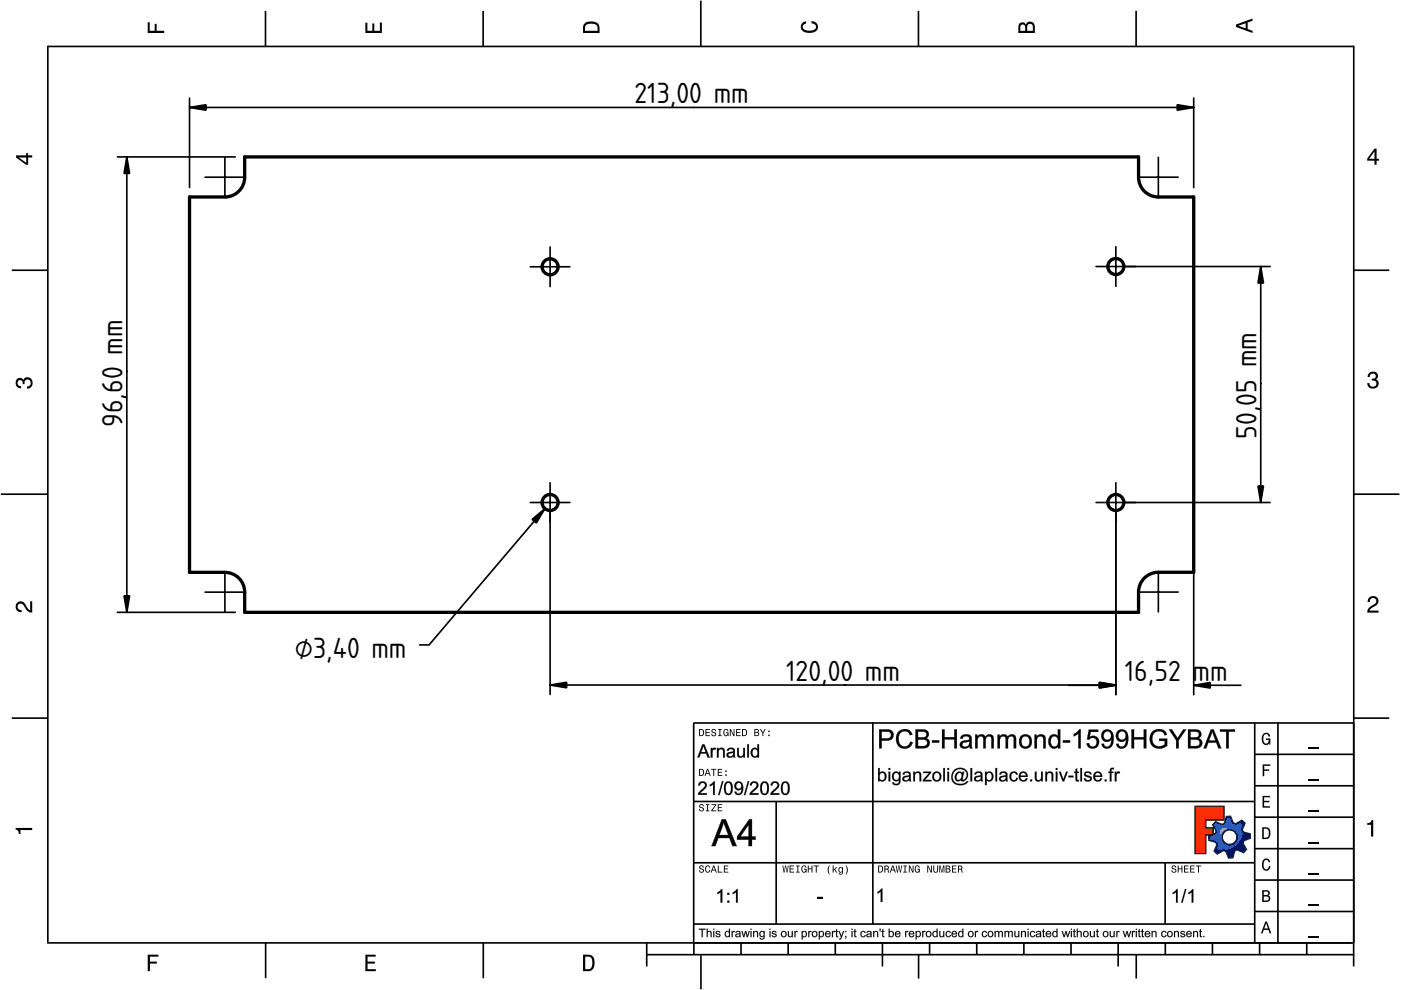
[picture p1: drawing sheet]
<svg xmlns="http://www.w3.org/2000/svg" width="297mm" height="210mm" viewBox="0 0 297 210" stroke-linecap="round" stroke-linejoin="round" font-family="sans-serif">
<defs><g id="words">
<g font-size="5.8">
<text x="134.5" y="21.9">213,00 mm</text>
<text x="26" y="90.5" transform="rotate(-90 26 90.5)">96,60 mm</text>
<text x="266.4" y="93" transform="rotate(-90 266.4 93)">50,05 mm</text>
<text x="62.5" y="139.5">⌀3,40 mm</text>
<text x="166.7" y="144.3">120,00 mm</text>
<text x="238.5" y="144.4">16,52 mm</text>
</g>
</g></defs>
<g fill="none" stroke="#000" stroke-width=".35">
<path d="M10.1 9.7v190.1M10.1 9.9h277M56.3 2.3v7.5M102.4 2.3v7.5M148.6 .1v9.8M194.7 2.3v7.5M240.9 2.3v7.5M287 9.7v195.2M2.5 57.3h7.5M287.1 57.3h7.4M.2 104.8h10M287 104.8h9.7"/>
<path d="M2.5 152.3h7.5M147 153.3h140.1M147.1 153.3v49.1M185.1 153.2v42.8M266 159.9h21M266 153.3v46.7M270.9 153.3v46.7M287.1 152.3h7.4M147 169.9h119M164.6 169.9v26M266 179.9h21M266 173.3h21"/>
<path d="M266 166.6h21M10 199.9h277.1M56.3 199.9v7.5M102.5 199.9v7.5M137.1 199.9v5M147 195.9h119M147 182.9h119M157.1 199.9v2.5M167.1 199.9v2.5M177.1 199.9v2.5M187.1 199.9v5M197.1 199.9v2.5"/>
<path d="M207.1 199.9v2.5M217.1 199.9v2.5M227.1 199.9v2.5M237.1 199.9v5M247 182.9v13M247.1 199.9v2.5M257.1 199.9v2.5M266 193.3h21M266 186.6h21M267.1 199.9v2.5M277.1 199.9v2.5M137.1 202.4h150"/>
<path d="M148.6 202.6v7.2M194.8 202.4v5.1M240.9 202.4v5.1"/>
</g>
<g fill="#000">
<path d="M31.3 4.7h.4v1.8h1.1v-1.4h.4v1.4h1.6v.5h-3.5z" fill-rule="evenodd"/>
<path d="M77.5 4.8h.4v1.7h1v-1.5h.5v1.5h1.1v-1.7h.5v2.2h-3.5z" fill-rule="evenodd"/>
<path d="M124.1 4.9a2.19 2.19 0 0 0-.5 2.1h3.5v-1.2a1.42 1.42 0 0 0-1.7-1.3zM124.3 5.2a2.14 2.14 0 0 1 2.3 .3l.1 1h-2.7l.1-1z" fill-rule="evenodd"/>
<path d="M170.1 4.9l.8-.4v.5a.7 .7 0 0 0-.7 .5 .7 .7 0 0 0 .3 .8 1.69 1.69 0 0 0 2.5-.6 .9 .9 0 0 0-.9-.8v-.5a1.24 1.24 0 0 1 1.3 1.1 1.24 1.24 0 0 1-1 1.4 2.22 2.22 0 0 1-2.5-.7l-.1-.5z" fill-rule="evenodd"/>
<path d="M216.1 5l-.2 .8v1.2h3.5v-1.3a.98 .98 0 0 0-.7-1.1 .98 .98 0 0 0-1.2 .6 .84 .84 0 0 0-1.4-.2zM216.4 5.3a.54 .54 0 0 1 .7-.1 .54 .54 0 0 1 .3 .6v.7h-1.1zM217.9 5.2a.62 .62 0 0 1 .7-.1 .62 .62 0 0 1 .4 .6v.8h-1.2z" fill-rule="evenodd"/>
<path d="M262.1 5.2v.5l3.5 1.3v-.5l-1.1-.3v-1.4l1.1-.4v-.5zM262.6 5.5l1.5-.6v1.1z" fill-rule="evenodd"/>
<path d="M3.4 32.9v.5l2.1 1.5h.5v-1.5h.8v-.5h-.8v-.5h-.4v.5zM4 33.4h1.6v1.1z" fill-rule="evenodd"/>
<path d="M291.4 31.5l-1.5 2.1v.5h1.5v.8h.5v-.8h.5v-.4h-.5v-2.2zM291.4 32.1v1.6h-1.1z" fill-rule="evenodd"/>
<path d="M3.6 80.4a.86 .86 0 0 1 1.4 .1 1.06 1.06 0 0 1 1.2-.5 1.06 1.06 0 0 1 .7 1.2 1.1 1.1 0 0 1-1.2 1.2v-.4a.71 .71 0 0 0 .8-1 .71 .71 0 0 0-1.3-.1v.6h-.4a.61 .61 0 0 0-.3-.8 .61 .61 0 0 0-.8 .2 .61 .61 0 0 0 .2 .8l.6 .2v.4a1.15 1.15 0 0 1-1.2-.6 1.15 1.15 0 0 1 .3-1.3z" fill-rule="evenodd"/>
<path d="M290.3 79.1a1.08 1.08 0 0 1 1.3-.2 1.08 1.08 0 0 1 .5 1.3l-.4 .2a1.06 1.06 0 0 1 .6 1.3 1.06 1.06 0 0 1-1.2 .7 1.1 1.1 0 0 1-1.2-1.2h.4a.71 .71 0 0 0 1 .8 .71 .71 0 0 0 .1-1.3h-.6v-.4a.61 .61 0 0 0 .8-.3 .61 .61 0 0 0-.2-.8 .61 .61 0 0 0-.8 .2l-.2 .5h-.4z" fill-rule="evenodd"/>
<path d="M3.6 127.8a1.22 1.22 0 0 1 2 .7l.4 .6 .4 .3v-1.9h.4v2.4a1.8 1.8 0 0 1-1.7-1.4 .71 .71 0 0 0-.9-.5 .71 .71 0 0 0-.5 .8 .71 .71 0 0 0 .9 .6v.4a1.18 1.18 0 0 1-1.2-.6 1.18 1.18 0 0 1 .2-1.4z" fill-rule="evenodd"/>
<path d="M290.3 126.7a1.18 1.18 0 0 1 1.9 .3 1.18 1.18 0 0 1-1 1.7l-.5 .3-.3 .5h1.9v.4h-2.4a1.8 1.8 0 0 1 1.4-1.7 .71 .71 0 0 0 .5-.9 .71 .71 0 0 0-.9-.5 .71 .71 0 0 0-.5 .8h-.4z" fill-rule="evenodd"/>
<path d="M148.2 154.6v1.5h.5a.77 .77 0 0 0 .6-.8 .77 .77 0 0 0-.6-.7zM148.4 154.8a.58 .58 0 0 1 .7 .5 .58 .58 0 0 1-.7 .6zM149.6 154.6v1.5h.9v-.2h-.7v-.5h.6v-.2h-.6v-.4h.7v-.2zM151 154.7a.53 .53 0 0 0 0 .6 .53 .53 0 0 0 .6 .2 .32 .32 0 0 1-.3 .5 .32 .32 0 0 1-.3-.4h-.2a.5 .5 0 0 0 .7 .5 .5 .5 0 0 0 .1-.8l-.4-.1a.28 .28 0 0 1-.1-.4 .28 .28 0 0 1 .4-.1 .28 .28 0 0 1 .1 .3h.2a.51 .51 0 0 0-.3-.4 .51 .51 0 0 0-.5 .1zM152.3 154.6v.2h.2v1.1h-.2v.2h.7v-.2h-.3v-1.1h.3v-.2zM153.5 154.7a.81 .81 0 0 0 .5 1.4l.3-.2 .2 .2v-.8h-.6v.1h.4l-.2 .5a.6 .6 0 0 1-.5-.6 .6 .6 0 0 1 .4-.6l.2 .3h.2l-.1-.3a.53 .53 0 0 0-.8 0zM154.7 154.6v1.5h.2v-1.3l.6 1.3h.2v-1.5h-.2v1.2l-.5-1.2zM156.1 154.6v1.5h.9v-.2h-.7v-.5h.6v-.2h-.6v-.4h.7v-.2zM157.3 154.6v1.5h.5a.77 .77 0 0 0 .6-.8 .77 .77 0 0 0-.6-.7zM157.5 154.8a.58 .58 0 0 1 .7 .5 .58 .58 0 0 1-.7 .6zM159.9 154.6v1.5h.6a.42 .42 0 0 0 .5-.3 .42 .42 0 0 0-.3-.5l.2-.2-.1-.4zM160.1 154.8h.3a.23 .23 0 0 1 .3 .2 .23 .23 0 0 1-.3 .2h-.3zM160.1 155.4h.4a.26 .26 0 0 1 .3 .2 .26 .26 0 0 1-.3 .3h-.4zM161.1 154.6l.5 .9v.6h.2v-.6l.5-.9h-.2l-.4 .7-.3-.7zM162.9 155.8v.3h.3v-.3zM162.9 154.9v.3h.3v-.3z" fill-rule="evenodd"/>
<path d="M267.8 155.7a.85 .85 0 0 1 .9-.3 .85 .85 0 0 1 .6 .8h-.3l-.1-.3a.49 .49 0 0 0-.4-.3 .49 .49 0 0 0-.5 .3 1.2 1.2 0 0 0 .4 1.8 .66 .66 0 0 0 .6-.8h-.6v-.3h.9v1.3h-.1l-.1-.3-.3 .3a.85 .85 0 0 1-1.2-.7v-1.1z" fill-rule="evenodd"/>
<path d="M3.3 175.5h3.5v.5h-2.5v.8h-.3a.77 .77 0 0 0-.7-.9z" fill-rule="evenodd"/>
<path d="M148.4 170.6a.53 .53 0 0 0 0 .6 .53 .53 0 0 0 .6 .2 .32 .32 0 0 1-.3 .5 .32 .32 0 0 1-.3-.4h-.2a.5 .5 0 0 0 .7 .6 .5 .5 0 0 0 .1-.9l-.4-.1a.28 .28 0 0 1-.1-.4 .28 .28 0 0 1 .4-.1 .28 .28 0 0 1 .1 .4h.2a.51 .51 0 0 0-.3-.5 .51 .51 0 0 0-.5 .1zM149.7 170.5v.2h.2v1.1h-.2v.2h.7v-.2h-.3v-1.1h.3v-.2zM150.8 170.5v.2h.8l-.8 1.3h1.1v-.2h-.9l.9-1.3zM152.2 170.5v1.5h.9v-.2h-.7v-.5h.6v-.2h-.6v-.4h.7v-.2z" fill-rule="evenodd"/>
<path d="M148.2 163v1.5h.5a.77 .77 0 0 0 .6-.7 .77 .77 0 0 0-.6-.8zM148.4 163.2a.57 .57 0 0 1 .7 .6 .57 .57 0 0 1-.7 .5zM149.9 163l-.5 1.5h.2l.1-.4h.6l.2 .4h.2l-.6-1.5zM150 163.2l.3 .7h-.5zM150.8 163v.2h.4v1.3h.2v-1.3h.5v-.2zM152.2 163v1.5h.9v-.2h-.7v-.5h.6v-.2h-.6v-.4h.7v-.2zM153.8 164.2v.3h.3v-.3zM153.8 163.4v.3h.3v-.3z" fill-rule="evenodd"/>
<path d="M253.4 171h6.1v2.8h-3.9v1.7h1.6v1.5h-1.6v4h-2.2z" fill-rule="evenodd"/>
<path d="M257.7 174.3l-.5 .6 .7 1.3-.2 .6-1.4 .5v.9l1.5 .4 .3 .5-.7 1.4 .7 .5 1.3-.7 .6 .2 .5 1.4 .9-.1 .3-1.4 .6-.3 1.4 .6 .5-.6-.7-1.3 .2-.6 1.4-.5-.1-.9-1.4-.4-.3-.5 .6-1.4-.6-.6-1.3 .8-.6-.2-.5-1.4h-.9l-.4 1.5-.5 .2zM259.1 177.5a1.6 1.6 0 0 1 3.2 0 1.6 1.6 0 0 1-3.2 0z" fill-rule="evenodd"/>
<path d="M267.7 168.7h1.5v.3h-1.2v.8h1.1v.3h-1.1v.8h1.3v.3h-1.6z" fill-rule="evenodd"/>
<path d="M267.7 162.1h1.6v.3h-1.3v.7h1.1v.3h-1.1v1.2h-.3z" fill-rule="evenodd"/>
<path d="M267.6 175.4v2.5h.8a1.37 1.37 0 0 0 .7-2.2 1.56 1.56 0 0 0-1.5-.3zM267.9 175.7a.98 .98 0 0 1 1.2 .7 .98 .98 0 0 1-.7 1.2h-.5z" fill-rule="evenodd"/>
<path d="M289.9 174.5a.77 .77 0 0 0 .9-.6h.4v3.5h-.5v-2.5h-.8z" fill-rule="evenodd"/>
<path d="M148.4 183.6a.53 .53 0 0 0 0 .6 .53 .53 0 0 0 .6 .2 .32 .32 0 0 1-.3 .5 .32 .32 0 0 1-.3-.4h-.2a.5 .5 0 0 0 .7 .6 .5 .5 0 0 0 .1-.9l-.4-.1a.28 .28 0 0 1-.1-.4 .28 .28 0 0 1 .4-.1 .28 .28 0 0 1 .1 .4h.2a.51 .51 0 0 0-.3-.5 .51 .51 0 0 0-.5 .1zM149.6 183.7l-.1 .2a.67 .67 0 0 0 .1 .9 .67 .67 0 0 0 .8 .1l.2-.4h-.2l-.2 .3a.6 .6 0 0 1-.5-.5 .6 .6 0 0 1 .4-.6l.3 .3h.2l-.2-.4a.5 .5 0 0 0-.8 .1zM151.2 183.5l-.5 1.5h.2l.1-.4h.6l.2 .4h.2l-.6-1.5zM151.3 183.7l.3 .7h-.5zM152.2 183.5v1.5h1v-.2h-.8v-1.3zM153.5 183.5v1.5h.9v-.2h-.7v-.5h.6v-.2h-.6v-.4h.7v-.2z" fill-rule="evenodd"/>
<path d="M165.9 183.5l.3 1.5h.1l.3-1.3 .2 1.3h.2l.2-1.5h-.1l-.2 1.3-.2-1.3h-.2l-.2 1.3-.2-1.3zM167.4 183.5v1.5h1v-.2h-.8v-.5h.7v-.2h-.7v-.4h.7v-.2zM168.8 183.5v.2h.3v1.1h-.3v.2h.7v-.2h-.2v-1.1h.2v-.2zM170.1 183.7a.82 .82 0 0 0 .5 1.3l.3-.2 .1 .2v-.8h-.5v.2h.3l-.2 .4a.6 .6 0 0 1-.5-.5 .6 .6 0 0 1 .5-.6l.2 .3h.2l-.2-.4a.53 .53 0 0 0-.7 .1zM171.3 183.5v1.5h.2v-.7h.6v.7h.2v-1.5h-.2v.6h-.6v-.6zM172.5 183.5v.2h.5v1.3h.2v-1.3h.4v-.2zM175.8 183.5a1.35 1.35 0 0 0 .2 1.9 1.84 1.84 0 0 1 0-1.9zM176.5 183.5v1.5h.2v-.4l.2-.2 .4 .6h.2l-.4-.7 .4-.5h-.2l-.6 .6v-.9zM177.9 184a.59 .59 0 0 0-.2 .7 .59 .59 0 0 0 .7 .3l.1-.2a.31 .31 0 0 1-.1 .5 .31 .31 0 0 1-.4-.2h-.2a.47 .47 0 0 0 .5 .4 .47 .47 0 0 0 .4-.5v-1.2h-.2v.2l-.3-.2zM178 184.1l.1-.1a.42 .42 0 0 1 .4 .4 .42 .42 0 0 1-.4 .5l-.1-.3zM179.3 183.5a1.85 1.85 0 0 1 0 1.9 1.22 1.22 0 0 0 0-1.9z" fill-rule="evenodd"/>
<path d="M186.2 183.5v1.5h.5a.77 .77 0 0 0 .6-.7 .77 .77 0 0 0-.6-.8zM186.4 183.7a.58 .58 0 0 1 .6 .6 .58 .58 0 0 1-.6 .5zM187.5 183.5v1.5h.2v-.6a.45 .45 0 0 1 .5 .1 .45 .45 0 0 1 .1 .5h.2l-.2-.7a.42 .42 0 0 0 .1-.5 .42 .42 0 0 0-.4-.3zM187.7 183.7h.2a.26 .26 0 0 1 .4 .3 .26 .26 0 0 1-.4 .2h-.2zM189.2 183.5l-.6 1.5h.2l.2-.4h.6l.1 .4h.2l-.5-1.5zM189.3 183.7l.2 .7h-.4zM189.9 183.5l.3 1.5h.2l.2-1.3 .2 1.3h.2l.3-1.5h-.2l-.2 1.3-.2-1.3h-.2l-.2 1.3-.2-1.3zM191.5 183.5v.2h.3v1.1h-.3v.2h.8v-.2h-.3v-1.1h.3v-.2zM192.7 183.5v1.5h.2v-1.2l.5 1.2h.3v-1.5h-.2v1.2l-.6-1.2zM194.1 183.7a.81 .81 0 0 0 .5 1.3l.3-.2 .1 .2v-.8h-.5v.2h.3l-.2 .4a.6 .6 0 0 1-.5-.5 .6 .6 0 0 1 .5-.6l.2 .3h.2l-.2-.4a.53 .53 0 0 0-.7 .1zM196.6 183.5v1.5h.2v-1.2l.6 1.2h.2v-1.5h-.2v1.2l-.6-1.2zM197.9 183.5v.9a.52 .52 0 0 0 .5 .6 .52 .52 0 0 0 .5-.6v-.9h-.2v.9a.33 .33 0 0 1-.3 .5 .33 .33 0 0 1-.3-.5v-.9zM199.2 183.5v1.5h.1v-1.4l.3 1.4h.2l.3-1.4v1.4h.1v-1.5h-.2l-.3 1.3-.3-1.3zM200.5 183.5v1.5h.6a.42 .42 0 0 0 .4-.3 .42 .42 0 0 0-.2-.5l.2-.2-.1-.4zM200.7 183.7h.3a.23 .23 0 0 1 .3 .2 .23 .23 0 0 1-.3 .2h-.3zM200.7 184.3h.3a.26 .26 0 0 1 .3 .3 .26 .26 0 0 1-.3 .2h-.3zM201.8 183.5v1.5h1v-.2h-.8v-.5h.7v-.2h-.7v-.4h.8v-.2zM203.1 183.5v1.5h.2v-.6a.45 .45 0 0 1 .5 .1 .45 .45 0 0 1 .1 .5h.2l-.2-.7a.42 .42 0 0 0 .1-.5 .42 .42 0 0 0-.4-.3zM203.3 183.7h.3a.26 .26 0 0 1 .3 .3 .26 .26 0 0 1-.4 .2h-.2z" fill-rule="evenodd"/>
<path d="M248.5 183.6a.53 .53 0 0 0 0 .6 .53 .53 0 0 0 .6 .2 .32 .32 0 0 1-.2 .5 .32 .32 0 0 1-.3-.4h-.2a.5 .5 0 0 0 .6 .6 .5 .5 0 0 0 .2-.9l-.4-.1a.28 .28 0 0 1-.1-.4 .28 .28 0 0 1 .3-.1 .28 .28 0 0 1 .2 .4h.2a.51 .51 0 0 0-.3-.5 .51 .51 0 0 0-.6 .1zM249.7 183.5v1.5h.2v-.7h.6v.7h.2v-1.5h-.2v.6h-.6v-.6zM251 183.5v1.5h1v-.2h-.8v-.5h.7v-.2h-.7v-.4h.8v-.2zM252.3 183.5v1.5h1v-.2h-.8v-.5h.7v-.2h-.7v-.4h.8v-.2zM253.5 183.5v.2h.5v1.3h.2v-1.3h.5v-.2z" fill-rule="evenodd"/>
<path d="M268.3 195.4l-1 2.5h.4l.2-.7h1l.3 .7h.3l-.9-2.5zM268.4 195.8l.4 1.1h-.7z" fill-rule="evenodd"/>
<path d="M267.6 188.7v2.5h1a.7 .7 0 0 0 .7-.5 .7 .7 0 0 0-.4-.8 .61 .61 0 0 0 .3-.8 .61 .61 0 0 0-.7-.4zM267.9 189h.6a.38 .38 0 0 1 .4 .4 .38 .38 0 0 1-.5 .4h-.5zM267.9 190.1h.6a.44 .44 0 0 1 .5 .4 .44 .44 0 0 1-.5 .4h-.6z" fill-rule="evenodd"/>
<path d="M267.8 182.3a.85 .85 0 0 1 .9-.3 .85 .85 0 0 1 .6 .8h-.3l-.1-.2a.47 .47 0 0 0-.4-.3 .47 .47 0 0 0-.4 .3 1.21 1.21 0 0 0 .4 1.7 .64 .64 0 0 0 .5-.7h.4a.89 .89 0 0 1-.8 1 .89 .89 0 0 1-1-.7v-1.1z" fill-rule="evenodd"/>
<path d="M31.3 202.4h2.3v.4h-1.8v1.1h1.5v.4h-1.5v1.6h-.5z" fill-rule="evenodd"/>
<path d="M77.5 202.4h2.1v.4h-1.7v1.1h1.6v.4h-1.6v1.2h1.8v.4h-2.2z" fill-rule="evenodd"/>
<path d="M123.6 202.4v3.5h1.2a1.42 1.42 0 0 0 1.3-1.7 1.38 1.38 0 0 0-1.3-1.8zM124.1 202.8l1 .1a1.89 1.89 0 0 1 0 2.5l-1 .1z" fill-rule="evenodd"/>
</g>
<path d="M277.3 158.6h2.2M277.3 178.6h2.2M277.3 172h2.2M277.3 165.3h2.2M277.3 198.6h2.2M277.3 192h2.2M277.3 185.3h2.2" fill="none" stroke="#000" stroke-width=".25"/>
<g fill="#000">
<path d="M173.3 190.2h1.1v.3h-1.1zM186 189.1l.9-.7h.2v2.8h-.4v-2.2l-.7 .4z"/>
<path d="M186.4 154.6l2.1 .1a1.18 1.18 0 0 1 1 1.2 1.18 1.18 0 0 1-1.1 1.1h-1.5l.1 1.7h-.6zM186.4 154.7v4h.5v-1.7h1.1a1.2 1.2 0 0 0 1.4-1.2 1.2 1.2 0 0 0-1.5-1.1zM186.9 155.1v1.4a2.44 2.44 0 0 0 1.8-.2 .73 .73 0 0 0-.3-1.1zM186.9 155.1h1.1a.77 .77 0 0 1 1 .7 .77 .77 0 0 1-1 .8h-1.1zM190.5 155.1a1.78 1.78 0 0 1 3 .7l-.6 .1a1.24 1.24 0 0 0-1.5-.8 1.24 1.24 0 0 0-.9 1.5 1.24 1.24 0 0 0 .9 1.6 1.24 1.24 0 0 0 1.6-1l.5 .2a1.82 1.82 0 0 1-2.1 1.3 1.82 1.82 0 0 1-1.5-2.1l.2-.8zM190.6 155a2.17 2.17 0 0 0 .9 3.7 1.64 1.64 0 0 0 2-1.3l-.5-.1a1.29 1.29 0 0 1-1.6 .9 1.29 1.29 0 0 1-.9-1.6 1.29 1.29 0 0 1 .9-1.5 1.29 1.29 0 0 1 1.5 .8l.5-.1a1.73 1.73 0 0 0-2.8-.8zM194.1 154.6h1.5a1.03 1.03 0 0 1 1.3 .6 1.03 1.03 0 0 1-.5 1.3 1.08 1.08 0 0 1 .8 1.1 1.08 1.08 0 0 1-.9 1l-2.2 .1zM194.1 154.7v4l1.5-.1a1.1 1.1 0 0 0 1.4-.7 1.1 1.1 0 0 0-.7-1.4 .99 .99 0 0 0 .5-1.2 .99 .99 0 0 0-1.2-.6zM194.6 155.1v1.2h.9a.64 .64 0 0 0 .9-.6 .64 .64 0 0 0-1-.5zM194.6 155.1h.8a.67 .67 0 0 1 1 .3 .67 .67 0 0 1-.4 .9l-1.4 .1zM194.6 156.8v1.4h1a.71 .71 0 0 0 1-.8 .71 .71 0 0 0-1-.6zM194.6 156.8h1a.73 .73 0 0 1 1 .4 .73 .73 0 0 1-.6 1h-1.4zM197.6 156.9h1.5v.6h-1.5zM197.6 157v.5h1.5v-.5zM199.7 154.6h.6v1.7h2v-1.7h.6v4.1h-.6v-1.9h-2v1.9h-.6zM199.7 154.7v4h.6l-.1-2h2.2l-.1 2h.6v-4h-.6l.1 1.6h-2.2l.1-1.6zM203.9 156a1.32 1.32 0 0 1 2.1 .4v1.7l.2 .6h-.6v-.4a1.27 1.27 0 0 1-2.1-.2 1.21 1.21 0 0 1 1.5-1.2l.5-.1a.74 .74 0 0 0-.7-.7 .74 .74 0 0 0-.7 .6l-.6-.1zM203.9 156l-.3 .6 .5 .1a.77 .77 0 0 1 .5-.6 .77 .77 0 0 1 .8 .2l.1 .5-1.3 .3a.86 .86 0 0 0-.6 1.2 .86 .86 0 0 0 1.2 .4l.8-.5v.5h.6l-.2-.6v-1.8a1.36 1.36 0 0 0-2.1-.3zM204.2 157.6a.51 .51 0 0 0 .1 .7 .51 .51 0 0 0 .6 0l.5-.4 .1-.7zM204.2 157.5l1.3-.3a.9 .9 0 0 1-.4 1 .9 .9 0 0 1-1.1-.1zM206.7 155.7h.5v.5a.98 .98 0 0 1 1.7 0 .96 .96 0 0 1 1.1-.5 .96 .96 0 0 1 .7 1v2h-.5v-1.9a.61 .61 0 0 0-.7-.7 .61 .61 0 0 0-.5 .9v1.7h-.5v-1.9a.6 .6 0 0 0-.7-.7 .6 .6 0 0 0-.5 .8v1.8h-.6zM206.8 155.8v2.9h.5l-.1-1.5a.73 .73 0 0 1 .3-1 .73 .73 0 0 1 1 .2v2.3h.5l-.1-1.7a.66 .66 0 0 1 .6-.9 .66 .66 0 0 1 .7 .7v1.9h.5v-2a.92 .92 0 0 0-.8-1 .92 .92 0 0 0-1 .6 .95 .95 0 0 0-.9-.6 .95 .95 0 0 0-.8 .6v-.5zM211.5 155.7h.5l-.1 .5a.98 .98 0 0 1 1.8 0h-.1a.96 .96 0 0 1 1.1-.5 .96 .96 0 0 1 .8 1v2h-.6v-1.9a.61 .61 0 0 0-.7-.7 .61 .61 0 0 0-.5 .9v1.7h-.5v-1.9a.6 .6 0 0 0-.7-.7 .6 .6 0 0 0-.5 .8v1.8h-.5zM211.5 155.8v2.9h.5v-1.5a.73 .73 0 0 1 .3-1 .73 .73 0 0 1 .9 .2v2.3h.5v-1.7a.66 .66 0 0 1 .5-.9 .66 .66 0 0 1 .8 .7l-.1 1.9h.5v-2a.92 .92 0 0 0-.7-1 .92 .92 0 0 0-1.1 .6 .95 .95 0 0 0-.8-.6 .95 .95 0 0 0-.9 .6v-.5zM216.5 156a1.5 1.5 0 0 1 2.3 1 1.5 1.5 0 0 1-1.9 1.7 1.71 1.71 0 0 1-.4-2.7zM216.5 156a1.52 1.52 0 0 0-.3 1.9 1.52 1.52 0 0 0 1.7 .7 1.48 1.48 0 0 0 .7-2.1 1.48 1.48 0 0 0-2.1-.5zM216.8 156.4a1.08 1.08 0 0 0-.2 1.2 1.08 1.08 0 0 0 1 .7 1.1 1.1 0 0 0 .7-1.3 1.1 1.1 0 0 0-1.1-.8zM216.8 156.4a.96 .96 0 0 1 1.2-.1 .96 .96 0 0 1 .3 1.2 .89 .89 0 0 1-1.1 .8 .89 .89 0 0 1-.7-1.1zM219.3 155.7h.5v.5a1.05 1.05 0 0 1 1.3-.5 1.05 1.05 0 0 1 .6 1.2v1.8h-.5v-1.8a.69 .69 0 0 0-.8-.8 .69 .69 0 0 0-.5 1v1.6h-.6zM219.3 155.8v2.9h.5v-1.6a.74 .74 0 0 1 .6-1 .74 .74 0 0 1 .8 .8v1.8h.5v-2.3a1.05 1.05 0 0 0-.9-.7 1.05 1.05 0 0 0-1 .6v-.5zM222.7 156a1.05 1.05 0 0 1 1.6 .1v-1.5h.5v4.1h-.5v-.4a1.02 1.02 0 0 1-1.6 .1 1.91 1.91 0 0 1 0-2.4zM222.7 156a1.52 1.52 0 0 0-.3 1.7 1.52 1.52 0 0 0 1.4 .9l.6-.4-.1 .5h.5v-4h-.5v1.5a1.04 1.04 0 0 0-1.6-.2zM223 156.4a1.23 1.23 0 0 0 .6 1.9 1.15 1.15 0 0 0 .7-1.1 1.15 1.15 0 0 0-.8-1.1zM223 156.4a.84 .84 0 0 1 1-.2 .84 .84 0 0 1 .4 1.1 .85 .85 0 0 1-.9 1 .85 .85 0 0 1-.8-1.1zM225.3 156.9h1.6v.6h-1.6zM225.4 157v.5h1.5v-.5zM227.6 155.6l.8-.4 .4-.6h.4v4.1h-.6l.1-3.2-1.1 .7zM227.7 155.6v.5l1-.6-.1 3.2h.5v-4.1h-.3l-.4 .6zM230.8 154.7h2.1v.5h-1.7l-.2 1.1a1.3 1.3 0 0 1 1.8 .2 1.3 1.3 0 0 1-.1 1.7 1.36 1.36 0 0 1-1.9 .2l-.4-.8 .5-.1a.82 .82 0 0 0 1 .8 .91 .91 0 0 0 .5-1.4 .91 .91 0 0 0-1.5 0l-.5-.1zM230.9 154.7l-.4 2.1h.4a.89 .89 0 0 1 1.2-.3 .89 .89 0 0 1 .4 1.1 .81 .81 0 0 1-.8 .8 .81 .81 0 0 1-.8-.8h-.5a1.31 1.31 0 0 0 1.5 1.1 1.31 1.31 0 0 0 1-1.6 1.31 1.31 0 0 0-1.6-1l-.3 .2 .2-1.1h1.6v-.5zM233.8 155a1.38 1.38 0 0 1 1.6-.2 1.38 1.38 0 0 1 .7 1.4 1.96 1.96 0 0 1-1.4 2.6 1.04 1.04 0 0 1-1.1-1.1h.4a.7 .7 0 0 0 .9 .6 1.45 1.45 0 0 0 .7-1.5 1.18 1.18 0 0 1-1.4 .5 1.18 1.18 0 0 1-.7-1.3v-.6zM233.9 155a1.23 1.23 0 0 0-.1 1.9 1.23 1.23 0 0 0 1.8-.1l.1 .1a1.07 1.07 0 0 1-.3 1.1 1.07 1.07 0 0 1-1.2 .2l-.2-.5h-.4a1.25 1.25 0 0 0 1.4 1 1.25 1.25 0 0 0 1-1.4 2.01 2.01 0 0 0-1-2.6l-.7 .1zM234.3 155.3a.84 .84 0 0 0-.2 1.2 .84 .84 0 0 0 1.2 .2 .84 .84 0 0 0 .1-1.2l-.2-.3-.4-.1zM234.2 155.3a.88 .88 0 0 1 1.4 .6 .88 .88 0 0 1-1.2 .9l-.3-.3-.1-.5zM236.9 155a1.38 1.38 0 0 1 1.6-.2 1.38 1.38 0 0 1 .7 1.4 1.96 1.96 0 0 1-1.4 2.6 1.04 1.04 0 0 1-1.1-1.1h.4a.7 .7 0 0 0 .9 .6 1.45 1.45 0 0 0 .7-1.5 1.18 1.18 0 0 1-1.4 .5 1.18 1.18 0 0 1-.7-1.3l.1-.6zM237 155a1.23 1.23 0 0 0-.1 1.9 1.23 1.23 0 0 0 1.8-.1l.1 .1a1.07 1.07 0 0 1-.3 1.1 1.07 1.07 0 0 1-1.2 .2l-.2-.5h-.4a1.25 1.25 0 0 0 1.4 1 1.25 1.25 0 0 0 1-1.4 2.01 2.01 0 0 0-1-2.6l-.7 .1zM237.4 155.3a.84 .84 0 0 0-.2 1.2 .84 .84 0 0 0 1.2 .2 .84 .84 0 0 0 .1-1.2l-.2-.3-.4-.1zM237.3 155.3a.88 .88 0 0 1 1.4 .6 .88 .88 0 0 1-1.2 .9l-.3-.3-.1-.5zM239.9 154.6h.6v1.7h2v-1.7h.6v4.1h-.6v-1.9h-2.1l.1 1.9h-.6zM239.9 154.7v4h.5v-2h2.1v2h.5v-4h-.5v1.6h-2.1v-1.6zM244.3 155.1a1.86 1.86 0 0 1 3.1 .7l-.5 .1a1.33 1.33 0 0 0-1.2-.8 1.33 1.33 0 0 0-1.2 .7 2.11 2.11 0 0 0 .3 2.1 1.82 1.82 0 0 0 2.1-.1v-.7h-1.2v-.5h1.8v1.5a2.19 2.19 0 0 1-3.1 .1 2.19 2.19 0 0 1-.1-3.1zM244.3 155.2a2.13 2.13 0 0 0 .1 3 2.13 2.13 0 0 0 3-.1l.1-1.5h-1.7v.5h1.2v.7a1.64 1.64 0 0 1-2.3 .1 1.64 1.64 0 0 1-.2-2.2 1.36 1.36 0 0 1 1.3-.7 1.36 1.36 0 0 1 1.1 .9l.5-.1a1.84 1.84 0 0 0-3.1-.6zM247.8 154.6h.7l1.2 1.9 1.2-1.9h.6l-1.6 2.4v1.7h-.6l.1-1.7zM247.8 154.7l1.6 2.3v1.7h.5v-1.7l1.6-2.3h-.6l-1.2 1.9-1.2-1.9zM251.9 154.6h1.5a1.03 1.03 0 0 1 1.3 .6 1.03 1.03 0 0 1-.5 1.3 1.08 1.08 0 0 1 .7 1.1 1.08 1.08 0 0 1-.8 1l-2.2 .1zM251.9 154.7v4l1.5-.1a1.1 1.1 0 0 0 1.4-.7 1.1 1.1 0 0 0-.7-1.4 .99 .99 0 0 0 .5-1.2 .99 .99 0 0 0-1.2-.6zM252.4 155.1v1.2h.9a.64 .64 0 0 0 .9-.6 .64 .64 0 0 0-1-.5zM252.4 155.1h.8a.67 .67 0 0 1 .9 .3 .67 .67 0 0 1-.3 .9l-1.4 .1zM252.4 156.8v1.4h1a.71 .71 0 0 0 .9-.8 .71 .71 0 0 0-1-.6zM252.4 156.8h.9a.73 .73 0 0 1 1.1 .4 .73 .73 0 0 1-.6 1h-1.4zM256.7 154.6h.6l1.7 4.1h-.7l-.4-1.3h-1.7l-.4 1.3h-.6zM256.7 154.7l-1.5 4h.6l.4-1.3h1.7l.4 1.3h.6l-1.6-4zM257 155.1l-.7 1.9h1.4zM257 155.1l.7 1.9h-1.4zM258.6 154.6h3.3v.6l-1.4-.1v3.6h-.6l.1-3.6-1.4 .1zM258.7 154.7v.4h1.3v3.6h.5v-3.6h1.3v-.4z"/>
<path d="M186.4 154.7h1.5a1.23 1.23 0 0 1 1.6 1.1 1.23 1.23 0 0 1-1.5 1.2h-1.1v1.7h-.5zM186.9 155.1v1.5a2.46 2.46 0 0 0 1.8-.2 .74 .74 0 0 0 .1-.9 .74 .74 0 0 0-.8-.4zM190.5 155.1a1.75 1.75 0 0 1 2.9 .7l-.5 .1a1.26 1.26 0 0 0-1.5-.8 1.26 1.26 0 0 0-.9 1.5 1.27 1.27 0 0 0 .9 1.6 1.27 1.27 0 0 0 1.6-.9l.5 .1a1.84 1.84 0 0 1-2.3 1.2 1.84 1.84 0 0 1-1.2-2.3zM194.1 154.7h1.5a1.02 1.02 0 0 1 1.2 .5 1.02 1.02 0 0 1-.4 1.3 1.13 1.13 0 0 1 .6 1.5 1.13 1.13 0 0 1-1.4 .7h-1.5zM194.6 155.1v1.2h.9a.67 .67 0 0 0 .9-.6 .67 .67 0 0 0-1-.6zM194.6 156.8v1.4h1a.73 .73 0 0 0 1-.8 .73 .73 0 0 0-1-.6zM197.6 157h1.5v.5h-1.5zM199.7 154.7h.6v1.6h2v-1.6h.6v4h-.6v-1.9h-2v1.9h-.6zM203.9 156a1.4 1.4 0 0 1 2.1 .3l.2 2.4h-.6v-.4a1.19 1.19 0 0 1-2.1-.4 1.19 1.19 0 0 1 1.5-1h.3a.41 .41 0 0 0 .2-.5 .41 .41 0 0 0-.5-.3l-.7 .1-.2 .5-.5-.1zM204.2 157.6a.54 .54 0 0 0 0 .7 .54 .54 0 0 0 .8 0 .89 .89 0 0 0 .5-1.1zM206.8 155.8h.4v.4a.98 .98 0 0 1 1.7 0 .94 .94 0 0 1 1.1-.5 .94 .94 0 0 1 .7 1v2h-.5v-1.9a.64 .64 0 0 0-.7-.7 .64 .64 0 0 0-.5 .9v1.7h-.5v-1.9a.62 .62 0 0 0-.7-.7 .62 .62 0 0 0-.5 .8v1.8h-.5zM211.5 155.8h.4v.4a.98 .98 0 0 1 1.7 0 .94 .94 0 0 1 1.1-.5 .94 .94 0 0 1 .7 1v2h-.5v-1.9a.64 .64 0 0 0-.7-.7 .64 .64 0 0 0-.5 .9v1.7h-.5v-1.9a.62 .62 0 0 0-.7-.7 .62 .62 0 0 0-.5 .8v1.8h-.5zM216.5 156a1.47 1.47 0 0 1 2.3 1 1.47 1.47 0 0 1-1.9 1.6 1.68 1.68 0 0 1-.4-2.6zM216.8 156.4a1.11 1.11 0 0 0-.2 1.2 1.11 1.11 0 0 0 1 .7 1.13 1.13 0 0 0 .7-1.3 1.13 1.13 0 0 0-1.1-.9zM219.3 155.8h.5v.4a1.03 1.03 0 0 1 1.2-.5 1.03 1.03 0 0 1 .7 1.2v1.8h-.5v-1.8a.72 .72 0 0 0-.8-.8 .72 .72 0 0 0-.6 1v1.6h-.5zM222.7 156a1.07 1.07 0 0 1 1.6 .1v-1.4h.5v4h-.5v-.4a1.25 1.25 0 0 1-1.6 .2 1.25 1.25 0 0 1-.4-1.6zM223 156.4a1.25 1.25 0 0 0 .6 1.9 1.18 1.18 0 0 0 .7-1.1 1.18 1.18 0 0 0-.8-1.1zM225.4 157h1.5v.5h-1.5zM227.7 155.6l.7-.4 .4-.6h.3v4.1h-.5v-3.2l-.9 .6zM230.9 154.7h1.9v.5h-1.6l-.2 1.1a1.35 1.35 0 0 1 2.1 1.1 1.35 1.35 0 0 1-2.1 1.2l-.4-.4-.2-.6h.5a.85 .85 0 0 0 1.1 .7 .85 .85 0 0 0 .5-1.2 .86 .86 0 0 0-.7-.6 .86 .86 0 0 0-.9 .3h-.4zM233.8 155a1.36 1.36 0 0 1 1.6-.2 1.36 1.36 0 0 1 .7 1.4 1.93 1.93 0 0 1-1.4 2.5l-.6-.1-.4-.3-.1-.6h.4a.77 .77 0 0 0 .9 .6 .77 .77 0 0 0 .7-.8v-.7a1.24 1.24 0 0 1-1.8 .2 1.24 1.24 0 0 1-.1-1.8zM234.2 155.3a.87 .87 0 0 0-.1 1.2 .87 .87 0 0 0 1.2 .2 .87 .87 0 0 0 .2-1.2l-.3-.3-.4-.2zM236.9 155a1.36 1.36 0 0 1 1.6-.2 1.36 1.36 0 0 1 .7 1.4 1.93 1.93 0 0 1-1.4 2.5l-.6-.1-.4-.3-.1-.6h.4a.77 .77 0 0 0 .9 .6 .77 .77 0 0 0 .7-.8v-.7a1.24 1.24 0 0 1-1.8 .2 1.24 1.24 0 0 1-.1-1.8zM237.3 155.3a.87 .87 0 0 0-.1 1.2 .87 .87 0 0 0 1.2 .2 .87 .87 0 0 0 .2-1.2l-.3-.3-.4-.2zM239.9 154.7h.5v1.6h2.1v-1.6h.5v4h-.5v-1.9h-2.1v1.9h-.5zM244.3 155.1a1.86 1.86 0 0 1 3.1 .7l-.5 .1a1.4 1.4 0 0 0-1.8-.7 1.4 1.4 0 0 0-.8 1.8 1.56 1.56 0 0 0 2.6 .8v-.7h-1.1v-.5h1.7v1.5a2.16 2.16 0 0 1-3.1 .1 2.16 2.16 0 0 1-.1-3.1zM247.8 154.7h.7l1.2 1.8 1.2-1.8h.6l-1.6 2.3v1.7h-.5v-1.7zM251.9 154.7h1.5a1.02 1.02 0 0 1 1.2 .5 1.02 1.02 0 0 1-.4 1.3 1.13 1.13 0 0 1 .6 1.5 1.13 1.13 0 0 1-1.4 .7h-1.5zM252.4 155.1v1.2h.9a.67 .67 0 0 0 .9-.6 .67 .67 0 0 0-1-.6zM252.4 156.8v1.4h1a.73 .73 0 0 0 1-.8 .73 .73 0 0 0-1.1-.6zM256.7 154.7h.6l1.6 4h-.6l-.4-1.3h-1.7l-.4 1.3h-.6zM257 155.1l-.7 1.9h1.4zM258.7 154.7h3.1v.4h-1.3v3.6h-.5v-3.6h-1.3z"/>
<path d="M148.9 157.8h.4l1.2 2.8h-.5l-.3-.8h-1.1l-.3 .8h-.5zM148.9 157.8l-1 2.8h.4l.2-.9h1.2l.3 .9h.5l-1.2-2.8zM149.1 158.1l-.4 1.4h.9zM149.1 158.1l.6 1.4h-1.1zM150.7 158.6h.4l-.1 .3a.47 .47 0 0 1 .4-.4 .47 .47 0 0 1 .4 .2l-.1 .3-.4-.1-.2 .2v1.5h-.4zM150.7 158.6v2h.4l-.1-1.1a.46 .46 0 0 1 .1-.5 .46 .46 0 0 1 .6 0l.1-.4h-.4l-.4 .3v-.3zM152 158.6h.4l-.1 .3a.73 .73 0 0 1 .9-.4 .73 .73 0 0 1 .5 .9v1.2h-.4v-1.2a.47 .47 0 0 0-.5-.6 .47 .47 0 0 0-.4 .7v1.1h-.4zM152 158.6v2h.4l-.1-1.1a.52 .52 0 0 1 .5-.7 .52 .52 0 0 1 .5 .6v1.2h.4l-.1-1.6a.73 .73 0 0 0-.6-.5 .73 .73 0 0 0-.7 .5v-.4zM154.2 158.8a.87 .87 0 0 1 1-.3 .87 .87 0 0 1 .6 .8l.2 1.3h-.5v-.2a.74 .74 0 0 1-1 .2 .74 .74 0 0 1-.3-.9l1.2-.4a.5 .5 0 0 0-.4-.4 .5 .5 0 0 0-.6 .3h-.3zM154.3 158.8l-.2 .4h.3a.54 .54 0 0 1 1-.3l.1 .4-1 .2a.63 .63 0 0 0-.4 .7 .87 .87 0 0 0 1.4 .1v.3h.4l-.1-1.6a.96 .96 0 0 0-1.5-.2zM154.5 159.9a.45 .45 0 0 0 .4 .5 .45 .45 0 0 0 .5-.4v-.4zM154.5 159.8l1-.3a.61 .61 0 0 1-.3 .8 .61 .61 0 0 1-.8-.2zM156.3 158.6h.4v1.5a.5 .5 0 0 0 .6 .2 .5 .5 0 0 0 .3-.6v-1.1h.4v2h-.4v-.3a.73 .73 0 0 1-.7 .4 .73 .73 0 0 1-.6-.5zM156.3 158.6v1.2a.7 .7 0 0 0 .5 .8 .7 .7 0 0 0 .9-.4l-.1 .4h.3v-2h-.3v1.1a.54 .54 0 0 1-.5 .7 .54 .54 0 0 1-.5-.7v-1.1zM158.4 157.8h.4v2.8h-.4zM158.4 157.8v2.8h.4v-2.8zM159.4 158.8a.78 .78 0 0 1 1.2 0v-1h.3v2.8h-.3v-.2a.93 .93 0 0 1-1.2 0 .93 .93 0 0 1-.2-1.2zM159.5 158.8a1 1 0 0 0-.3 1.2 1 1 0 0 0 1.2 .5l.2-.2v.3h.3v-2.8h-.3v1.1a.72 .72 0 0 0-1.1-.1zM159.7 159a.68 .68 0 0 0-.1 .9 .68 .68 0 0 0 .8 .3 .68 .68 0 0 0 .2-.9 .68 .68 0 0 0-.9-.3zM159.7 159a.6 .6 0 0 1 .7-.1 .6 .6 0 0 1 .2 .7 .6 .6 0 0 1-.6 .8 .6 .6 0 0 1-.5-.8z"/>
<path d="M148.9 157.8h.4l1.2 2.8h-.5l-.3-.8h-1.1l-.3 .8h-.4zM149.1 158.1l-.4 1.4h.9zM150.7 158.6h.3v.3l.2-.3h.4h.2l-.1 .4a.45 .45 0 0 0-.5 0 .45 .45 0 0 0-.1 .5v1.1h-.4zM152 158.6h.3v.3a.72 .72 0 0 1 .9-.3 .72 .72 0 0 1 .5 .8v1.2h-.4v-1.2a.5 .5 0 0 0-.5-.6 .5 .5 0 0 0-.4 .7v1.1h-.4zM154.3 158.8a.87 .87 0 0 1 .9-.3 .87 .87 0 0 1 .6 .8l.1 1.3h-.4v-.2a.74 .74 0 0 1-1 .3 .74 .74 0 0 1-.4-.9l.4-.3 .9-.2a.51 .51 0 0 0-.4-.5 .51 .51 0 0 0-.6 .4h-.3zM154.5 159.8a.36 .36 0 0 0 0 .5 .36 .36 0 0 0 .5 .1l.4-.3v-.5zM156.3 158.6h.3v1.1a.51 .51 0 0 0 .5 .7 .51 .51 0 0 0 .5-.7v-1.1h.3v2h-.3v-.3a.72 .72 0 0 1-.8 .3 .72 .72 0 0 1-.5-.8zM158.4 157.8h.4v2.8h-.4zM159.5 158.8a.76 .76 0 0 1 1.1 0v-1h.3v2.8h-.3v-.3a.91 .91 0 0 1-1.2 .1 .91 .91 0 0 1-.2-1.2zM159.7 159a.74 .74 0 0 0-.2 .9 .74 .74 0 0 0 .8 .4 .75 .75 0 0 0 .3-.9 .75 .75 0 0 0-.8-.5z"/>
<path d="M148.3 165.9a.93 .93 0 0 1 1.5 .2 .93 .93 0 0 1-.6 1.3l-.7 .8h1.4v.3h-1.9a3.2 3.2 0 0 1 1.3-1.6 .54 .54 0 0 0-.2-.9 .54 .54 0 0 0-.7 .5h-.3zM150.5 166.4l.8-.7h.2v2.8h-.3v-2.2l-.7 .4zM153.1 165.6h.3l-.9 3h-.2zM153.9 165.8a.95 .95 0 0 1 1.1 .1 .95 .95 0 0 1 .3 1 1.19 1.19 0 0 1-1.1 1.6 1.93 1.93 0 0 1-.4-2.5zM154.1 166.1a1.92 1.92 0 0 0 .2 2.2h.3a1.75 1.75 0 0 0 0-2.3zM156 165.9a1.01 1.01 0 0 1 1.2 0 1.01 1.01 0 0 1 .4 1.1 1.12 1.12 0 0 1-.3 1.2 1.12 1.12 0 0 1-1.1 .3l-.4-.6 .3-.1a.59 .59 0 0 0 .7 .4 .59 .59 0 0 0 .4-.7v-.3a.89 .89 0 0 1-1.3 .1 .89 .89 0 0 1 .1-1.4zM156 166.6a.61 .61 0 0 0 1.2 0 .61 .61 0 0 0-1.2 0zM158.6 165.6h.2l-.8 3h-.3zM159.3 165.9a.93 .93 0 0 1 1.4 .2 .93 .93 0 0 1-.5 1.3l-.8 .8h1.4v.3h-1.9a3.2 3.2 0 0 1 1.4-1.6 .54 .54 0 0 0-.2-.9 .54 .54 0 0 0-.7 .5h-.4zM161.6 165.8a.95 .95 0 0 1 1 .1 .95 .95 0 0 1 .4 1 1.19 1.19 0 0 1-1.2 1.6 1.93 1.93 0 0 1-.3-2.5zM161.8 166.1a1.92 1.92 0 0 0 .1 2.2h.3a1.75 1.75 0 0 0 0-2.3zM163.7 165.9a.93 .93 0 0 1 1.4 .2 .93 .93 0 0 1-.5 1.3l-.8 .8h1.4v.3h-1.9a3.2 3.2 0 0 1 1.4-1.6 .54 .54 0 0 0-.2-.9 .54 .54 0 0 0-.7 .5h-.4zM166 165.8a.95 .95 0 0 1 1 .1 .95 .95 0 0 1 .4 1 1.19 1.19 0 0 1-1.2 1.6 1.93 1.93 0 0 1-.3-2.5zM166.2 166.1a1.92 1.92 0 0 0 .1 2.2h.4a1.75 1.75 0 0 0-.1-2.3z"/>
<path d="M148.3 165.9a.95 .95 0 0 1 1.5 .2 .95 .95 0 0 1-.5 1.4l-.8 .7h1.4v.3h-1.9l.1-.5 .6-.5a.95 .95 0 0 0 .6-1.4 .53 .53 0 0 0-.6-.1 .53 .53 0 0 0-.3 .6l-.4-.1zM148.3 165.9l-.2 .6h.3a.58 .58 0 0 1 .9-.5 .58 .58 0 0 1-.1 1.1l-.9 .8-.3 .6h1.9v-.3h-1.5l.6-.6a1.07 1.07 0 0 0 .4-1.8l-.7-.1zM150.5 166.4l.5-.4a.4 .4 0 0 1 .6-.3v2.8h-.4v-2.2l-.7 .5zM150.5 166.4v.3l.7-.5v2.3h.3v-2.8h-.2l-.3 .4zM153.1 165.6h.3l-.8 3h-.4zM153.1 165.6l-.8 3h.2l.9-2.9zM153.9 165.8a1.04 1.04 0 0 1 1.2 .1 1.04 1.04 0 0 1 .3 1.2 1.06 1.06 0 0 1-.3 1.2 1.06 1.06 0 0 1-1.2 .2 2.18 2.18 0 0 1 0-2.7zM153.9 165.9a2.3 2.3 0 0 0-.1 2.4 .91 .91 0 0 0 1.1 .1 .91 .91 0 0 0 .4-1 1.2 1.2 0 0 0-1.1-1.7zM154 166.2a2.16 2.16 0 0 0 .3 2h.3a1.74 1.74 0 0 0 0-2.2zM154.1 166h.5a1.76 1.76 0 0 1 0 2.3h-.3a1.93 1.93 0 0 1-.2-2.3zM155.9 165.9a1.04 1.04 0 0 1 1.3 0 1.04 1.04 0 0 1 .4 1.1 1.15 1.15 0 0 1-.3 1.2 1.15 1.15 0 0 1-1.2 .3l-.2-.2-.2-.5h.4a.56 .56 0 0 0 .7 .4 .56 .56 0 0 0 .4-.7v-.3a.84 .84 0 0 1-1 .3 .84 .84 0 0 1-.5-.9zM156 166a.86 .86 0 0 0-.1 1.3 .86 .86 0 0 0 1.3-.2v.1a.71 .71 0 0 1-.2 .9 .71 .71 0 0 1-.9-.1v-.2l-.3 .1a.92 .92 0 0 0 1.1 .6 .92 .92 0 0 0 .6-1.1 1.15 1.15 0 0 0-1.1-1.7zM156 166.6a.57 .57 0 0 0 1.1 0 .57 .57 0 0 0-1.1 0zM155.9 166.6a.65 .65 0 0 1 1.3 0 .65 .65 0 0 1-1.3 0zM158.5 165.6h.4l-.9 3h-.3zM158.6 165.6l-.8 3h.2l.8-2.9zM159.3 165.9a.95 .95 0 0 1 1.4 .2 .95 .95 0 0 1-.5 1.4l-.8 .7h1.4v.3h-1.9l.2-.5 .5-.5a.95 .95 0 0 0 .7-1.4 .53 .53 0 0 0-.6-.1 .53 .53 0 0 0-.3 .6l-.4-.1zM159.3 165.9l-.3 .6h.4a.58 .58 0 0 1 .9-.5 .58 .58 0 0 1-.1 1.1l-1 .8-.3 .6h1.9v-.3h-1.4l.5-.6a1.07 1.07 0 0 0 .5-1.8l-.7-.1zM161.6 165.8a1.04 1.04 0 0 1 1.2 .1 1.04 1.04 0 0 1 .2 1.2 1.06 1.06 0 0 1-.2 1.2 1.06 1.06 0 0 1-1.2 .2 2.18 2.18 0 0 1 0-2.7zM161.6 165.9a2.3 2.3 0 0 0-.1 2.4 .91 .91 0 0 0 1 .1 .91 .91 0 0 0 .5-1 1.2 1.2 0 0 0-1.1-1.7zM161.7 166.2a2.16 2.16 0 0 0 .3 2h.2a1.74 1.74 0 0 0 0-2.2zM161.8 166h.5a1.76 1.76 0 0 1 0 2.3h-.4a1.93 1.93 0 0 1-.1-2.3zM163.7 165.9a.95 .95 0 0 1 1.4 .2 .95 .95 0 0 1-.5 1.4l-.8 .7h1.4v.3h-1.9l.2-.5 .5-.5a.95 .95 0 0 0 .7-1.4 .53 .53 0 0 0-.6-.1 .53 .53 0 0 0-.3 .6l-.4-.1zM163.7 165.9l-.3 .6h.4a.58 .58 0 0 1 .9-.5 .58 .58 0 0 1-.1 1.1l-1 .8-.3 .6h1.9v-.3h-1.4l.5-.6a1.07 1.07 0 0 0 .5-1.8l-.7-.1zM166 165.8a1.04 1.04 0 0 1 1.2 .1 1.04 1.04 0 0 1 .2 1.2 1.06 1.06 0 0 1-.2 1.2 1.06 1.06 0 0 1-1.2 .2 2.18 2.18 0 0 1 0-2.7zM166 165.9a2.3 2.3 0 0 0-.1 2.4 .91 .91 0 0 0 1 .1 .91 .91 0 0 0 .5-1 1.2 1.2 0 0 0-1.1-1.7zM166.1 166.2a2.16 2.16 0 0 0 .3 2h.2a1.74 1.74 0 0 0 0-2.2zM166.2 166h.5a1.76 1.76 0 0 1 0 2.3h-.4a1.93 1.93 0 0 1-.1-2.3z"/>
<path d="M153 173.7h.9l2.3 5.7h-.9l-.6-1.7h-2.4l-.6 1.7h-.9zM153 173.7l-2.1 5.7h.8l.6-1.8h2.4l.6 1.8h.9l-2.3-5.7zM153.4 174.3l-.1 .8-.8 2h1.9zM153.4 174.3l1.1 2.8h-2.1zM158.8 173.7h.7l-.1 3.7 .8-.1v.8l-.8-.1 .1 1.4h-.8v-1.4l-2.5 .1v-.7zM158.9 173.7l-2.6 3.7v.6h2.5l-.1 1.4h.7v-1.4h.8v-.6h-.8v-3.7zM158.7 174.8l-1.7 2.6h1.7zM158.8 174.7v2.7h-1.9z"/>
<path d="M153 173.7h.9l2.3 5.7h-.9l-.6-1.7h-2.4l-.6 1.7h-.8zM153.4 174.3l-.9 2.8h1.9zM158.9 173.7h.5v3.7h.8v.6h-.8v1.4h-.7v-1.4h-2.4v-.6zM158.7 174.8l-1.7 2.6h1.7z"/>
<path d="M186.2 162.8h.3v1a.9 .9 0 0 1 1.2 0 .9 .9 0 0 1 .2 1.1 .81 .81 0 0 1-.5 .8 .81 .81 0 0 1-.9-.3v.3h-.3zM186.7 164.1a.75 .75 0 0 0-.2 .8 .75 .75 0 0 0 .8 .4 .75 .75 0 0 0 .3-.9 .75 .75 0 0 0-.8-.5zM188.4 162.8h.3v.4h-.3zM188.4 163.6h.3v2.1h-.3zM189.4 163.8l.6-.2 .6 .3v-.3h.3v1.8a.9 .9 0 0 1-.6 1.1 .9 .9 0 0 1-1.1-.7l.3 .1a.58 .58 0 0 0 .8 .3 .58 .58 0 0 0 .3-.8 .97 .97 0 0 1-1.3-.1 .97 .97 0 0 1 0-1.4zM189.6 164a.73 .73 0 0 0-.1 .9 .73 .73 0 0 0 .8 .4 .71 .71 0 0 0 .3-1 .71 .71 0 0 0-1-.3zM191.5 163.8a.88 .88 0 0 1 1-.2 .88 .88 0 0 1 .6 .7l.1 1.4h-.4v-.3a.75 .75 0 0 1-1 .3 .75 .75 0 0 1-.4-.9l.4-.3 .9-.1a.52 .52 0 0 0-.4-.6 .52 .52 0 0 0-.6 .4h-.3zM191.8 164.9a.36 .36 0 0 0 0 .5 .36 .36 0 0 0 .5 0l.4-.3v-.5zM193.6 163.6h.4v.3a.73 .73 0 0 1 .8-.3 .73 .73 0 0 1 .5 .8v1.3h-.3v-1.3a.51 .51 0 0 0-.6-.6 .51 .51 0 0 0-.4 .7v1.2h-.4zM195.7 163.6h1.7v.2l-1.3 1.6h1.4v.3h-1.8v-.3l1.3-1.5h-1.3zM198 163.8a1.03 1.03 0 0 1 1.4 .2 1.03 1.03 0 0 1-.2 1.4 1.03 1.03 0 0 1-1.4-.2l-.1-.9zM198.2 164.1a.76 .76 0 0 0-.2 .9 .76 .76 0 0 0 .9 .3 .74 .74 0 0 0 .3-1 .74 .74 0 0 0-1-.2zM200 162.8h.3v2.9h-.3zM200.9 162.8h.3v.4h-.3zM200.9 163.6h.3v2.1h-.3zM202.3 163.2a1.65 1.65 0 0 1 2.2-.2 1.65 1.65 0 0 1 .5 2.1 .8 .8 0 0 1-1.3 .4v-.1a.77 .77 0 0 1-1.1 .1 .77 .77 0 0 1-.1-1.1 .85 .85 0 0 1 .6-.7 .85 .85 0 0 1 .9 .2l.1-.3h.3l-.3 1.7a1.05 1.05 0 0 0 .9-1 1.05 1.05 0 0 0-.7-1.1 1.62 1.62 0 0 0-2.3 1.6 1.62 1.62 0 0 0 2.5 1.2l.5-.4h.3a1.95 1.95 0 0 1-2.9 .6 1.95 1.95 0 0 1-.1-3zM203.1 164a.75 .75 0 0 0-.3 .8 .75 .75 0 0 0 .5 .6 .82 .82 0 0 0 .6-.7 .82 .82 0 0 0-.5-.8zM205.8 162.8h.3v2.9h-.3zM206.7 163.8a.88 .88 0 0 1 1-.2 .88 .88 0 0 1 .6 .7l.1 1.4h-.4v-.3a.75 .75 0 0 1-1 .3 .75 .75 0 0 1-.4-.9l.4-.3 .9-.1a.52 .52 0 0 0-.4-.6 .52 .52 0 0 0-.6 .4h-.3zM207 164.9a.36 .36 0 0 0 0 .5 .36 .36 0 0 0 .5 0l.4-.3v-.5zM208.8 163.6h.4v.3a.91 .91 0 0 1 1.2-.1 .91 .91 0 0 1 .2 1.2 .81 .81 0 0 1-.6 .7 .81 .81 0 0 1-.8-.2v.9h-.4zM209.3 164a.74 .74 0 0 0-.2 1 .74 .74 0 0 0 .9 .3 .76 .76 0 0 0 .3-.9 .76 .76 0 0 0-.9-.5zM211 162.8h.4v2.9h-.4zM212 163.8a.88 .88 0 0 1 1-.2 .88 .88 0 0 1 .6 .7l.1 1.4h-.4v-.3a.75 .75 0 0 1-1 .3 .75 .75 0 0 1-.4-.9l.4-.3 .9-.1a.52 .52 0 0 0-.4-.6 .52 .52 0 0 0-.6 .4h-.3zM212.3 164.9a.36 .36 0 0 0 0 .5 .36 .36 0 0 0 .5 0l.4-.3v-.5zM214.3 163.8a.87 .87 0 0 1 1.5 .4l-.4 .1a.56 .56 0 0 0-.7-.4 .56 .56 0 0 0-.3 .7 .57 .57 0 0 0 .4 .8 .57 .57 0 0 0 .7-.5l.3 .1a.95 .95 0 0 1-1.3 .6 .95 .95 0 0 1-.4-1.4zM216.3 163.9a.96 .96 0 0 1 1.1-.2 .96 .96 0 0 1 .5 1h-1.5a.6 .6 0 0 0 .4 .7 .6 .6 0 0 0 .7-.4h.4a1.02 1.02 0 0 1-1.5 .6 1.02 1.02 0 0 1-.3-1.5zM216.6 164l-.2 .4h1.1a.57 .57 0 0 0-.3-.5 .57 .57 0 0 0-.6 .1zM218.4 165.3h.4v.4h-.4zM219.4 163.6h.4v1.2a.51 .51 0 0 0 .5 .6 .51 .51 0 0 0 .4-.7v-1.1h.4v2.1h-.3v-.3a.73 .73 0 0 1-.9 .3 .73 .73 0 0 1-.5-.8zM221.6 163.6h.4v.3a.73 .73 0 0 1 .8-.3 .73 .73 0 0 1 .5 .8v1.3h-.3v-1.3a.51 .51 0 0 0-.6-.6 .51 .51 0 0 0-.4 .7v1.2h-.4zM223.9 162.8h.3v.4h-.3zM223.9 163.6h.3v2.1h-.3zM224.5 163.6h.4l.5 1.7 .6-1.7h.4l-.8 2.1h-.3zM226.5 164.5h1.1v.3h-1.1zM228 163.1l.4-.2v.7h.3v.3h-.3v1.2v.2l.3 .1 .1 .3a.51 .51 0 0 1-.6-.1 .51 .51 0 0 1-.2-.5v-1.2h-.2v-.3h.2zM229.1 162.8h.3v2.9h-.3zM230 163.8a.89 .89 0 0 1 1.4 .3l-.3 .1a.4 .4 0 0 0-.5-.4 .4 .4 0 0 0-.3 .5l.2 .1a.87 .87 0 0 1 1 .8 .91 .91 0 0 1-.9 .5 .91 .91 0 0 1-.8-.6l.3-.1a.46 .46 0 0 0 .5 .5 .46 .46 0 0 0 .4-.6h-.1a.9 .9 0 0 1-1-.9zM232.1 163.9a.96 .96 0 0 1 1.1-.2 .96 .96 0 0 1 .5 1h-1.5a.6 .6 0 0 0 .4 .7 .6 .6 0 0 0 .7-.4h.4a1.02 1.02 0 0 1-1.5 .6 1.02 1.02 0 0 1-.3-1.5zM232.4 164l-.2 .4h1.1a.57 .57 0 0 0-.3-.5 .57 .57 0 0 0-.6 .1zM234.2 165.3h.4v.4h-.4zM235.4 163l.3-.2h.5l-.1 .3-.4 .2v.3h.4v.3h-.4v1.8h-.4v-1.8h-.3v-.3h.3zM236.4 163.6h.3v.3l.2-.3h.4l.2 .1-.1 .3a.46 .46 0 0 0-.6 .1 .46 .46 0 0 0-.1 .5v1.1h-.3z"/>
<path d="M186.2 162.8h.3v1a.77 .77 0 0 1 1.3 .2 1.04 1.04 0 0 1 0 1.2 1.04 1.04 0 0 1-1.2 .4l-.1-.2v.3h-.3zM186.2 162.8v2.9h.3v-.4a.86 .86 0 0 0 1.1 .2 .86 .86 0 0 0 .3-1.1 .79 .79 0 0 0-.5-.8 .79 .79 0 0 0-.9 .3v-1.1zM186.7 164.1a.73 .73 0 0 0-.2 .8 .73 .73 0 0 0 .8 .4 .8 .8 0 0 0 .3-.8 .8 .8 0 0 0-.7-.6zM186.6 164a.64 .64 0 0 1 .9 0 .64 .64 0 0 1 .1 .9 .53 .53 0 0 1-.4 .5 .53 .53 0 0 1-.6-.2l-.1-.6zM188.4 162.8h.4v.5h-.4zM188.4 162.8v.4h.3v-.4zM188.4 163.6h.4v2.1h-.4zM188.4 163.6v2.1h.3v-2.1zM189.4 163.8a.8 .8 0 0 1 1.2 .1v-.3h.3v1.8a.91 .91 0 0 1-.6 1.1 .91 .91 0 0 1-1.1-.7l.3 .1a.54 .54 0 0 0 .5 .3 .54 .54 0 0 0 .5-.4l.1-.4a.82 .82 0 0 1-.9 .2 .82 .82 0 0 1-.6-.7v-.6zM189.4 163.8a1.05 1.05 0 0 0-.2 1.2 1.05 1.05 0 0 0 1 .6l.4-.2a.62 .62 0 0 1-.2 .7 .62 .62 0 0 1-.8 0l-.1-.2-.3-.1a.89 .89 0 0 0 1.1 .6 .89 .89 0 0 0 .6-1v-1.8h-.3v.3a.79 .79 0 0 0-1.2-.1zM189.7 164.1a.71 .71 0 0 0-.2 .8 .71 .71 0 0 0 .8 .4 .69 .69 0 0 0 .3-1 .69 .69 0 0 0-.9-.2zM189.6 164a.73 .73 0 0 1 1.1 .5 .73 .73 0 0 1-.7 .9 .81 .81 0 0 1-.4-1.4zM191.5 163.8a.88 .88 0 0 1 1-.3 .88 .88 0 0 1 .6 .8l.1 1.4h-.4v-.3a.75 .75 0 0 1-1 .3 .75 .75 0 0 1-.4-1l1.3-.3a.51 .51 0 0 0-.4-.5 .51 .51 0 0 0-.6 .4l-.4-.1zM191.5 163.9l-.1 .3h.3a.55 .55 0 0 1 .9-.2l.2 .4-1 .2a.63 .63 0 0 0-.4 .9 .63 .63 0 0 0 1 .1l.4-.2v.3h.4l-.1-1.7a.97 .97 0 0 0-1.6-.1zM191.8 164.9l-.1 .1a.46 .46 0 0 0 .4 .5 .46 .46 0 0 0 .6-.4v-.5zM191.8 164.9l1-.3a.6 .6 0 0 1-.4 .8 .6 .6 0 0 1-.7-.3zM193.6 163.6h.4v.3a.74 .74 0 0 1 .8-.3 .74 .74 0 0 1 .5 .8v1.3h-.4v-1.3a.49 .49 0 0 0-.5-.5 .49 .49 0 0 0-.4 .6v1.2h-.4zM193.6 163.6v2.1h.4v-1.2a.52 .52 0 0 1 .4-.6 .52 .52 0 0 1 .6 .5v1.3h.3v-1.6a.73 .73 0 0 0-.7-.5 .73 .73 0 0 0-.7 .4l.1-.4zM195.7 163.6h1.7v.3l-1.3 1.5 1.4-.1v.4h-1.9v-.3l1.4-1.5h-1.3zM195.7 163.6v.3h1.3l-1.3 1.5v.3h1.8v-.3h-1.5l1.4-1.6v-.2zM198 163.8a1.05 1.05 0 0 1 1.4 .2 1.05 1.05 0 0 1-.2 1.4 1.05 1.05 0 0 1-1.4-.2l-.1-.9zM198 163.8a1.09 1.09 0 0 0-.3 1.2 1.09 1.09 0 0 0 1.1 .7 1.04 1.04 0 0 0 .7-1.4 1.04 1.04 0 0 0-1.5-.5zM198.2 164.1a.74 .74 0 0 0-.2 .9 .74 .74 0 0 0 .9 .3 .72 .72 0 0 0 .3-1 .72 .72 0 0 0-1-.2zM198.2 164a.76 .76 0 0 1 1.1 .5 .76 .76 0 0 1-.7 .9 .84 .84 0 0 1-.4-1.4zM200 162.8h.4v2.9h-.4zM200 162.8v2.9h.3v-2.9zM200.8 162.8h.4v.5h-.4zM200.9 162.8v.4h.3v-.4zM200.8 163.6h.4v2.1h-.4zM200.9 163.6v2.1h.3v-2.1zM202.3 163.2a1.66 1.66 0 0 1 2.2-.2 1.66 1.66 0 0 1 .5 2.1l-.1 .2a.71 .71 0 0 1-1.2 .2v-.1a.78 .78 0 0 1-1.1 .1 .78 .78 0 0 1-.1-1.1 .87 .87 0 0 1 .6-.8 .87 .87 0 0 1 .9 .3l.1-.3h.3l-.3 1.7a1.09 1.09 0 0 0 .9-1.2 1.09 1.09 0 0 0-1.2-1 1.6 1.6 0 0 0-1.8 1.9 1.6 1.6 0 0 0 2.5 1l.5-.4h.4a2.06 2.06 0 0 1-2.1 .9 2.06 2.06 0 0 1-1.6-1.5l.1-.9zM202.4 163.2a2.14 2.14 0 0 0-.5 2.3 2.16 2.16 0 0 0 3.4 .1h-.3a1.79 1.79 0 0 1-3-.6 1.55 1.55 0 0 1 1.1-1.9 1.55 1.55 0 0 1 1.9 1.2l-.2 .7-.6 .4-.1-.2 .3-1.6h-.3l-.1 .4a.82 .82 0 0 0-.9-.4 .82 .82 0 0 0-.6 .8 .76 .76 0 0 0 .2 1.1 .76 .76 0 0 0 1-.2v.1a.61 .61 0 0 0 .6 .3 .61 .61 0 0 0 .5-.4 1.51 1.51 0 0 0 .3-1.7 1.85 1.85 0 0 0-2.7-.4zM203.1 164a.74 .74 0 0 0-.3 .7 .74 .74 0 0 0 .5 .6 .82 .82 0 0 0 .5-.6 .82 .82 0 0 0-.4-.8zM203.1 164a.56 .56 0 0 1 .7 .1 .56 .56 0 0 1 0 .7 .58 .58 0 0 1-.7 .6 .58 .58 0 0 1-.3-.9zM205.7 162.8h.4v2.9h-.4zM205.8 162.8v2.9h.3v-2.9zM206.7 163.8a.88 .88 0 0 1 1-.3 .88 .88 0 0 1 .6 .8l.1 1.4h-.4v-.3a.75 .75 0 0 1-1 .3 .75 .75 0 0 1-.4-1l1.3-.3a.51 .51 0 0 0-.4-.5 .51 .51 0 0 0-.6 .4l-.3-.1zM206.7 163.9l-.1 .3h.3a.55 .55 0 0 1 .9-.2l.2 .4-1 .2a.63 .63 0 0 0-.4 .9 .63 .63 0 0 0 1 .1l.4-.2v.3h.4l-.1-1.7a.97 .97 0 0 0-1.6-.1zM207 164.9l-.1 .1a.46 .46 0 0 0 .4 .5 .46 .46 0 0 0 .6-.4v-.5zM207 164.9l1-.3a.6 .6 0 0 1-.3 .8 .6 .6 0 0 1-.8-.3zM208.8 163.6h.4v.3a.78 .78 0 0 1 .7-.3 .78 .78 0 0 1 .6 .5 1.01 1.01 0 0 1 0 1.2 1.01 1.01 0 0 1-1.2 .3l-.1-.1v1h-.4zM208.8 163.6v2.8h.4v-1a.9 .9 0 0 0 1.2 0 .9 .9 0 0 0 .2-1.1 .78 .78 0 0 0-.6-.7 .78 .78 0 0 0-.9 .3l.1-.3zM209.3 164.1a.72 .72 0 0 0-.1 .8 .72 .72 0 0 0 .8 .4 .81 .81 0 0 0 .3-.8 .81 .81 0 0 0-.7-.6zM209.3 164a.58 .58 0 0 1 .7-.1 .58 .58 0 0 1 .3 .7 .61 .61 0 0 1-.6 .8 .61 .61 0 0 1-.6-.7zM211 162.8h.4v2.9h-.4zM211 162.8v2.9h.4v-2.9zM212 163.8a.88 .88 0 0 1 1-.3 .88 .88 0 0 1 .6 .8l.1 1.4h-.4v-.3a.75 .75 0 0 1-1 .3 .75 .75 0 0 1-.4-1l1.3-.3a.51 .51 0 0 0-.5-.5 .51 .51 0 0 0-.5 .4l-.4-.1zM212 163.9l-.1 .3h.3a.55 .55 0 0 1 .9-.2l.2 .4-1 .2a.63 .63 0 0 0-.4 .9 .63 .63 0 0 0 1 .1l.4-.2v.3h.4l-.1-1.7a.97 .97 0 0 0-1.6-.1zM212.3 164.9l-.1 .1a.46 .46 0 0 0 .4 .5 .46 .46 0 0 0 .6-.4v-.5zM212.3 164.9l1-.3a.6 .6 0 0 1-.4 .8 .6 .6 0 0 1-.7-.3zM214.3 163.8a.89 .89 0 0 1 1.5 .4l-.4 .1a.55 .55 0 0 0-.7-.4 .55 .55 0 0 0-.3 .7 .55 .55 0 0 0 .4 .8 .55 .55 0 0 0 .7-.5h.3a.92 .92 0 0 1-1 .8 .92 .92 0 0 1-.8-1.1zM214.4 163.8a1.01 1.01 0 0 0-.2 1.5 1.01 1.01 0 0 0 1.4 0l.2-.3-.3-.1a.58 .58 0 0 1-.7 .5 .58 .58 0 0 1-.4-.8 .58 .58 0 0 1 .3-.7 .58 .58 0 0 1 .8 .4l.3-.1a.86 .86 0 0 0-1.4-.4zM216.2 163.8a.97 .97 0 0 1 1.2-.1 .97 .97 0 0 1 .5 1h-1.5a.59 .59 0 0 0 .4 .7 .59 .59 0 0 0 .7-.4h.4a1.04 1.04 0 0 1-1.5 .6 1.04 1.04 0 0 1-.3-1.5zM216.3 163.9a1.04 1.04 0 0 0-.1 1.4 1.04 1.04 0 0 0 1.5 .1l.2-.4h-.4a.6 .6 0 0 1-.7 .4 .6 .6 0 0 1-.4-.7h1.5a.94 .94 0 0 0-.5-1 .94 .94 0 0 0-1.1 .2zM216.6 164l-.2 .4h1.1l-.4-.5zM216.5 164l.6-.1 .3 .1 .1 .5h-1.1zM218.4 165.2h.4v.5h-.4zM218.4 165.3v.4h.4v-.4zM219.4 163.6h.4v1.5a.51 .51 0 0 0 .6 .3 .51 .51 0 0 0 .3-.7v-1.1h.4v2.1h-.3v-.3a.74 .74 0 0 1-.8 .3 .74 .74 0 0 1-.6-.5zM219.4 163.6v1.3a.71 .71 0 0 0 .5 .8 .71 .71 0 0 0 .9-.4v.4h.3v-2.1h-.4l.1 1.1a.54 .54 0 0 1-.5 .8 .54 .54 0 0 1-.6-.7l.1-1.2zM221.6 163.6h.4v.3a.74 .74 0 0 1 .8-.3 .74 .74 0 0 1 .5 .8v1.3h-.4v-1.3a.49 .49 0 0 0-.5-.5 .49 .49 0 0 0-.4 .6v1.2h-.4zM221.6 163.6v2.1h.4v-1.2a.52 .52 0 0 1 .4-.6 .52 .52 0 0 1 .6 .5v1.3h.3v-1.6a.73 .73 0 0 0-.7-.5 .73 .73 0 0 0-.7 .4l.1-.4zM223.8 162.8h.4v.5h-.4zM223.9 162.8v.4h.3v-.4zM223.8 163.6h.4v2.1h-.4zM223.9 163.6v2.1h.3v-2.1zM224.5 163.6h.4l.5 1.7 .6-1.7h.4l-.8 2.1h-.3zM224.5 163.6l.8 2.1h.3l.8-2.1h-.4l-.6 1.7-.5-1.7zM226.5 164.4h1.1v.4h-1.1zM226.5 164.5v.3h1.1v-.3zM228 163.1l.4-.2v.7h.3v.3h-.3v1.2l.1 .2h.2l.1 .4a.55 .55 0 0 1-.6-.1 .55 .55 0 0 1-.2-.5v-1.2h-.3v-.3h.3zM228 163.1v.5h-.2v.3h.2v1.2a.49 .49 0 0 0 .2 .5 .49 .49 0 0 0 .6 0l-.1-.2a.25 .25 0 0 1-.3 0 .25 .25 0 0 1-.1-.3v-1.2h.4v-.3h-.4l.1-.7zM229 162.8h.4v2.9h-.4zM229.1 162.8v2.9h.3v-2.9zM230 163.8l.1-.1a.89 .89 0 0 1 1.3 .5h-.3a.43 .43 0 0 0-.4-.3 .43 .43 0 0 0-.5 .3l.5 .2a.68 .68 0 0 1 .8 .7 .68 .68 0 0 1-.8 .6 .74 .74 0 0 1-.9-.7h.3a.52 .52 0 0 0 .5 .4 .52 .52 0 0 0 .5-.3l-.2-.2a.92 .92 0 0 1-1.1-.9zM230 163.8a.63 .63 0 0 0 0 .7 .63 .63 0 0 0 .7 .3l.4 .2a.5 .5 0 0 1-.5 .4 .5 .5 0 0 1-.5-.4l-.3 .1a.84 .84 0 0 0 .9 .6 .84 .84 0 0 0 .8-.8l-.3-.3-1-.4a.47 .47 0 0 1 .4-.4 .47 .47 0 0 1 .5 .4l.3-.1a.89 .89 0 0 0-1.4-.3zM232 163.8a.97 .97 0 0 1 1.2-.1 .97 .97 0 0 1 .5 1h-1.5a.59 .59 0 0 0 .4 .7 .59 .59 0 0 0 .7-.4h.4a1.04 1.04 0 0 1-1.5 .6 1.04 1.04 0 0 1-.3-1.5zM232.1 163.9a1.04 1.04 0 0 0-.1 1.4 1.04 1.04 0 0 0 1.5 .1l.2-.4h-.4a.6 .6 0 0 1-.7 .4 .6 .6 0 0 1-.4-.7h1.5a.94 .94 0 0 0-.5-1 .94 .94 0 0 0-1.1 .2zM232.4 164l-.2 .4h1.1l-.4-.5zM232.3 164l.6-.1 .3 .1 .1 .5h-1.2zM234.2 165.2h.4v.5h-.4zM234.2 165.3v.4h.4v-.4zM235.4 163l.3-.2h.5v.3a.35 .35 0 0 0-.5 .1 .35 .35 0 0 0 0 .4h.4v.3h-.4v1.8h-.4v-1.8h-.3v-.3h.3zM235.4 163l-.1 .6h-.3v.3h.3v1.8h.4l-.1-1.8h.5v-.3h-.4a.36 .36 0 0 1 0-.4 .36 .36 0 0 1 .4-.1l.1-.3zM236.3 163.6h.4v.3a.48 .48 0 0 1 .8-.2l-.1 .3a.38 .38 0 0 0-.6 .2l-.1 1.5h-.4zM236.4 163.6v2.1h.3v-1.1a.46 .46 0 0 1 .1-.6 .46 .46 0 0 1 .6 0l.1-.3-.5-.1-.3 .3v-.3z"/>
<path d="M148.2 196.9h1.4v.2h-.6v1.6h-.3l.1-1.6h-.6zM148.2 196.9v.2h.6v1.6h.2v-1.6h.6v-.2zM149.8 196.9h.3l-.1 .6a.47 .47 0 0 1 .6-.1 .47 .47 0 0 1 .3 .5v.8h-.3v-.8a.3 .3 0 0 0-.3-.3 .3 .3 0 0 0-.2 .4v.7h-.3zM149.8 196.9v1.8h.2v-.7a.33 .33 0 0 1 .3-.4 .33 .33 0 0 1 .4 .3v.8h.2v-.8a.45 .45 0 0 0-.3-.5 .45 .45 0 0 0-.6 .2v-.7zM151.2 196.9h.3v.3h-.3zM151.2 196.9v.3h.2v-.3zM151.2 197.4h.3v1.3h-.3zM151.2 197.4v1.3h.2v-1.3zM151.8 197.5l.2-.1a.47 .47 0 0 1 .7 .3l-.2 .1a.26 .26 0 0 0-.3-.3 .26 .26 0 0 0-.2 .3l.2 .1a.46 .46 0 0 1 .6 .6 .46 .46 0 0 1-.8 .2l-.3-.4h.2a.33 .33 0 0 0 .3 .2 .33 .33 0 0 0 .3-.2v-.1a.53 .53 0 0 1-.6-.1 .53 .53 0 0 1-.1-.6zM151.8 197.5a.39 .39 0 0 0 0 .5 .39 .39 0 0 0 .5 .1l.2 .2a.32 .32 0 0 1-.3 .3 .32 .32 0 0 1-.3-.3h-.2a.53 .53 0 0 0 .6 .4 .53 .53 0 0 0 .4-.5l-.8-.4a.29 .29 0 0 1 .3-.3 .29 .29 0 0 1 .3 .3l.2-.1a.55 .55 0 0 0-.9-.2zM153.8 197.5a.47 .47 0 0 1 .8 0l-.1-.6h.3v1.8h-.2v-.2a.63 .63 0 0 1-.9-.1 .63 .63 0 0 1 .1-.9zM153.8 197.6a.6 .6 0 0 0-.1 .8 .6 .6 0 0 0 .9 .1v.2h.2v-1.8h-.2v.7a.47 .47 0 0 0-.8 0zM154 197.7l-.1 .6 .2 .2a.43 .43 0 0 0 .5-.5 .43 .43 0 0 0-.6-.3zM154 197.7l.1-.1a.48 .48 0 0 1 .5 .4 .48 .48 0 0 1-.5 .5l-.2-.2zM155.1 197.4h.2v.2l.2-.2h.3v.3l-.4 .1v.9h-.3zM155.1 197.4v1.3h.2v-.7a.29 .29 0 0 1 .1-.3 .29 .29 0 0 1 .3-.1l.1-.2h-.3l-.2 .2v-.2zM156 197.5a.55 .55 0 0 1 .6-.2 .55 .55 0 0 1 .4 .6l.1 .8h-.3v-.2a.45 .45 0 0 1-.7 .2 .45 .45 0 0 1 .1-.7l.6-.1a.32 .32 0 0 0-.3-.3 .32 .32 0 0 0-.4 .2h-.2zM156 197.6l-.1 .2h.2a.35 .35 0 0 1 .6-.2l.1 .3-.6 .1a.4 .4 0 0 0-.3 .6 .4 .4 0 0 0 .7 .1l.2-.2v.2h.3l-.1-1a.6 .6 0 0 0-1-.1zM156.2 198.2h-.1a.29 .29 0 0 0 .3 .4 .29 .29 0 0 0 .3-.3l.1-.3zM156.2 198.2l.6-.2a.35 .35 0 0 1-.2 .5 .35 .35 0 0 1-.5-.3zM157.2 197.4h.2l.3 1 .3-1h.2l.3 1 .2-1h.3l-.4 1.3h-.3l-.2-1-.3 1h-.2zM157.2 197.4l.4 1.3h.2l.3-1 .2 1h.3l.4-1.3h-.2l-.3 1-.3-1h-.2l-.3 1-.3-1zM159.1 196.9h.3v.3h-.3zM159.1 196.9v.3h.2v-.3zM159.1 197.4h.3v1.3h-.3zM159.1 197.4v1.3h.2v-1.3zM159.7 197.4h.2v.2a.47 .47 0 0 1 .5-.2 .47 .47 0 0 1 .3 .5v.8h-.2v-.8a.29 .29 0 0 0-.2-.3 .29 .29 0 0 0-.4 .2v.9h-.2zM159.7 197.4v1.3h.2v-.9a.31 .31 0 0 1 .4-.3 .31 .31 0 0 1 .2 .4v.8h.2v-1a.46 .46 0 0 0-.4-.3 .46 .46 0 0 0-.4 .2v-.2zM161.1 197.6l.4-.2 .4 .2v-.2h.2v1.1a.58 .58 0 0 1-.4 .7 .58 .58 0 0 1-.7-.4h.2a.34 .34 0 0 0 .4 .2 .34 .34 0 0 0 .3-.2v-.3a.63 .63 0 0 1-.9-.1 .63 .63 0 0 1 .1-.8zM161.1 197.6a.6 .6 0 0 0 0 .8 .6 .6 0 0 0 .8 .1 .4 .4 0 0 1-.1 .5 .4 .4 0 0 1-.5 0l-.3-.2a.56 .56 0 0 0 .7 .4 .56 .56 0 0 0 .4-.7v-1.1h-.2v.2l-.4-.2zM161.3 197.7v.7a.4 .4 0 0 0 .6-.4 .4 .4 0 0 0-.6-.3zM161.3 197.7a.42 .42 0 0 1 .6 .3 .42 .42 0 0 1-.6 .4zM163.1 196.9h.3v.3h-.3zM163.1 196.9v.3h.3v-.3zM163.1 197.4h.3v1.3h-.3zM163.1 197.4v1.3h.3v-1.3zM163.7 197.5l.2-.1a.47 .47 0 0 1 .7 .3l-.2 .1a.26 .26 0 0 0-.3-.3 .26 .26 0 0 0-.2 .3l.3 .1a.46 .46 0 0 1 .5 .6 .46 .46 0 0 1-.8 .2l-.3-.4h.2a.33 .33 0 0 0 .3 .2 .33 .33 0 0 0 .3-.2v-.1a.53 .53 0 0 1-.6-.1 .53 .53 0 0 1-.1-.6zM163.7 197.5a.39 .39 0 0 0 0 .5 .39 .39 0 0 0 .5 .1l.3 .2a.32 .32 0 0 1-.4 .3 .32 .32 0 0 1-.3-.3h-.2a.53 .53 0 0 0 .6 .4 .53 .53 0 0 0 .5-.5l-.8-.4a.29 .29 0 0 1 .2-.3 .29 .29 0 0 1 .3 .3l.2-.1a.55 .55 0 0 0-.9-.2zM165.5 198a.7 .7 0 0 1 1.4 0 .7 .7 0 0 1-1.4 0zM165.6 198a.65 .65 0 0 0 1.3 0 .65 .65 0 0 0-1.3 0zM165.9 197.7a.45 .45 0 0 0-.1 .6 .45 .45 0 0 0 .6 .1 .45 .45 0 0 0 .1-.6 .45 .45 0 0 0-.6-.1zM165.9 197.7a.45 .45 0 0 1 .7 .3 .45 .45 0 0 1-.7 .4l-.1-.4zM167 197.4h.3v.9a.31 .31 0 0 0 .4 .2 .31 .31 0 0 0 .2-.4v-.7h.2v1.3h-.2v-.2a.47 .47 0 0 1-.5 .2 .47 .47 0 0 1-.4-.3zM167 197.4l.1 .8a.45 .45 0 0 0 .3 .5 .45 .45 0 0 0 .5-.2v.2h.2v-1.3h-.2v.7a.34 .34 0 0 1-.3 .5 .34 .34 0 0 1-.4-.5l.1-.7zM168.4 197.4h.3l-.1 .2 .2-.2h.4l-.1 .3-.4 .1v.9h-.3zM168.4 197.4v1.3h.3l-.1-.7a.29 .29 0 0 1 .1-.3 .29 .29 0 0 1 .4-.1v-.2h-.3l-.2 .2v-.2zM170 197.4h.2v.2a.48 .48 0 0 1 .4-.2 .48 .48 0 0 1 .4 .3 .62 .62 0 0 1 0 .8 .62 .62 0 0 1-.8 .1v.6h-.2zM170 197.4v1.8h.2v-.7a.58 .58 0 0 0 .9-.4 .58 .58 0 0 0-.9-.5v-.2zM170.3 197.7l-.1 .6 .2 .2a.46 .46 0 0 0 .5-.5 .46 .46 0 0 0-.5-.4zM170.3 197.7l.1-.1a.45 .45 0 0 1 .5 .5 .45 .45 0 0 1-.6 .3l-.1-.3zM171.4 197.4h.2v.2l.2-.2h.3l-.1 .3-.4 .1v.9h-.2zM171.4 197.4v1.3h.2v-.7a.29 .29 0 0 1 0-.3 .29 .29 0 0 1 .4-.1l.1-.2h-.3l-.2 .2v-.2zM172.1 198a.67 .67 0 0 1 1.3 0 .67 .67 0 0 1-1.3 0zM172.1 198a.65 .65 0 0 0 1.3 0 .65 .65 0 0 0-1.3 0zM172.5 197.7a.45 .45 0 0 0-.1 .6 .45 .45 0 0 0 .6 .1 .45 .45 0 0 0 .1-.6 .45 .45 0 0 0-.6-.1zM172.4 197.7a.45 .45 0 0 1 .7 .3 .45 .45 0 0 1-.7 .4l-.1-.4zM173.6 197.4h.2v.2a.48 .48 0 0 1 .5-.2 .48 .48 0 0 1 .4 .3 .62 .62 0 0 1-.1 .8 .62 .62 0 0 1-.8 .1v.6h-.2zM173.6 197.4v1.8h.2v-.7a.58 .58 0 0 0 .9-.4 .58 .58 0 0 0-.9-.5v-.2zM173.9 197.7l-.1 .6 .2 .2a.46 .46 0 0 0 .5-.5 .46 .46 0 0 0-.5-.4zM173.9 197.7l.1-.1a.45 .45 0 0 1 .5 .5 .45 .45 0 0 1-.6 .3l-.1-.3zM175.1 197.5a.61 .61 0 0 1 .7-.1 .61 .61 0 0 1 .3 .7h-.9a.37 .37 0 0 0 .2 .4 .37 .37 0 0 0 .5-.2h.2a.67 .67 0 0 1-1 .3 .67 .67 0 0 1 0-1.1zM175.1 197.6a.65 .65 0 0 0 0 1 .65 .65 0 0 0 1-.3h-.2a.38 .38 0 0 1-.5 .2 .38 .38 0 0 1-.3-.4h1a.59 .59 0 0 0-.3-.6 .59 .59 0 0 0-.7 .1zM175.3 197.7l-.1 .2h.7l-.2-.3zM175.3 197.6h.4l.2 .3h-.8zM176.4 197.4h.2v.2l.2-.2h.3l-.1 .3-.4 .1v.9h-.2zM176.4 197.4v1.3h.2v-.7a.29 .29 0 0 1 .1-.3 .29 .29 0 0 1 .3-.1l.1-.2h-.3l-.2 .2v-.2zM177.2 197.1l.3-.2v.5h.2v.2h-.2v.8l.2 .1v.2a.34 .34 0 0 1-.3 0 .34 .34 0 0 1-.2-.4l.1-.7h-.2v-.2h.2zM177.3 197.1v.3h-.2v.2h.2v.7a.31 .31 0 0 0 .1 .4 .31 .31 0 0 0 .3 0l-.2-.4v-.7h.2v-.2h-.2v-.5zM177.8 197.4h.2l.4 1 .3-1h.3l-.6 1.5-.3 .3h-.2v-.2h.2l.2-.3zM177.8 197.4l.5 1.3-.2 .3h-.2v.2a.44 .44 0 0 0 .6-.5l.5-1.3h-.2l-.4 1.1-.4-1.1zM179.2 197.4h.3v.3h-.3zM179.2 197.4v.2h.2v-.2zM179.2 198.4h.3l-.1 .4-.2 .3 .1-.4h-.1zM179.2 198.4v.3h.1l-.1 .3 .2-.6zM180.5 196.9h.3v.3h-.3zM180.5 196.9v.3h.3v-.3zM180.5 197.4h.3v1.3h-.3zM180.5 197.4v1.3h.3v-1.3zM181.1 197.1l.3-.2-.1 .5h.3v.2h-.3l.1 .8 .2 .1v.2a.34 .34 0 0 1-.4 0 .34 .34 0 0 1-.1-.4v-.7h-.1v-.2h.1zM181.1 197.1v.3h-.1v.2h.1v.7a.31 .31 0 0 0 .1 .4 .31 .31 0 0 0 .4 0l-.3-.4v-.7h.3v-.2h-.3v-.5zM182.6 197.5a.56 .56 0 0 1 .5-.1 .56 .56 0 0 1 .4 .4h-.2a.32 .32 0 0 0-.3-.2 .32 .32 0 0 0-.3 .2v.5a.32 .32 0 0 0 .3 .2 .32 .32 0 0 0 .3-.3h.2a.57 .57 0 0 1-.5 .5 .57 .57 0 0 1-.6-.4zM182.6 197.6a.62 .62 0 0 0 0 1 .62 .62 0 0 0 .9-.4h-.2a.34 .34 0 0 1-.3 .4 .34 .34 0 0 1-.3-.3v-.5a.33 .33 0 0 1 .3-.3 .33 .33 0 0 1 .3 .3h.2a.55 .55 0 0 0-.9-.2zM183.8 197.5a.55 .55 0 0 1 .6-.2 .55 .55 0 0 1 .4 .6l.1 .8h-.3v-.2a.45 .45 0 0 1-.8 .2 .45 .45 0 0 1 .2-.7l.6-.1a.32 .32 0 0 0-.3-.3 .32 .32 0 0 0-.4 .2h-.2zM183.8 197.6l-.1 .2h.2a.35 .35 0 0 1 .6-.2l.1 .3-.6 .1a.4 .4 0 0 0-.3 .6 .4 .4 0 0 0 .6 .1l.3-.2v.2h.3l-.1-1a.6 .6 0 0 0-1-.1zM184 198.2h-.1a.29 .29 0 0 0 .3 .4 .29 .29 0 0 0 .3-.3l.1-.3zM184 198.2l.6-.2a.35 .35 0 0 1-.2 .5 .35 .35 0 0 1-.5-.3zM185.1 197.4h.2v.2a.47 .47 0 0 1 .6-.2 .47 .47 0 0 1 .3 .5v.8h-.2v-.8a.29 .29 0 0 0-.3-.3 .29 .29 0 0 0-.3 .2v.9h-.3zM185.1 197.4v1.3h.3v-.9a.31 .31 0 0 1 .3-.3 .31 .31 0 0 1 .3 .4v.8h.2v-1a.46 .46 0 0 0-.4-.3 .46 .46 0 0 0-.5 .2v-.2zM186.5 196.9h.2v.7h-.2zM186.5 196.9v.6h.2v-.6zM187 197.1l.3-.2v.5h.2v.2h-.2v.8l.2 .1v.2a.34 .34 0 0 1-.4 0 .34 .34 0 0 1-.1-.4l.1-.7h-.2v-.2h.2zM187.1 197.1v.3h-.2v.2h.2v.7a.31 .31 0 0 0 .1 .4 .31 .31 0 0 0 .3 0l-.2-.4v-.7h.2v-.2h-.2v-.5zM188.4 196.9h.2v.6a.61 .61 0 0 1 1 .6 .61 .61 0 0 1-1 .4v.2h-.2zM188.4 196.9v1.8h.2v-.2a.57 .57 0 0 0 .8-.1 .57 .57 0 0 0 0-.7 .57 .57 0 0 0-.8-.1v-.7zM188.7 197.7a.43 .43 0 0 0-.1 .6 .43 .43 0 0 0 .6 .1v-.7l-.2-.1zM188.7 197.7a.42 .42 0 0 1 .6 .4 .42 .42 0 0 1-.6 .3zM189.9 197.5a.61 .61 0 0 1 .7-.1 .61 .61 0 0 1 .3 .7h-.9a.37 .37 0 0 0 .3 .4 .37 .37 0 0 0 .4-.2h.2a.67 .67 0 0 1-1 .3 .67 .67 0 0 1 0-1.1zM189.9 197.6a.65 .65 0 0 0 0 1 .65 .65 0 0 0 1-.3h-.2a.38 .38 0 0 1-.5 .2 .38 .38 0 0 1-.2-.4h.9a.59 .59 0 0 0-.3-.6 .59 .59 0 0 0-.7 .1zM190.1 197.7l-.1 .2h.7l-.2-.3zM190.1 197.6h.4l.2 .3h-.7zM191.9 197.4h.2v.2l.2-.2h.3l-.1 .3-.3 .1-.1 .9h-.2zM191.9 197.4v1.3h.2v-.7a.29 .29 0 0 1 .1-.3 .29 .29 0 0 1 .3-.1l.1-.2h-.3l-.2 .2v-.2zM192.8 197.5a.61 .61 0 0 1 .8-.1 .61 .61 0 0 1 .3 .7h-1a.37 .37 0 0 0 .3 .4 .37 .37 0 0 0 .4-.2h.3a.67 .67 0 0 1-1.1 .3 .67 .67 0 0 1 0-1.1zM192.8 197.6a.65 .65 0 0 0 .1 1 .65 .65 0 0 0 .9-.3h-.2a.38 .38 0 0 1-.4 .2 .38 .38 0 0 1-.3-.4h.9a.59 .59 0 0 0-.3-.6 .59 .59 0 0 0-.7 .1zM193 197.7l-.1 .2h.7l-.2-.3zM193 197.6h.4l.2 .3h-.7zM194.1 197.4h.2v.2a.48 .48 0 0 1 .5-.2 .48 .48 0 0 1 .4 .3 .62 .62 0 0 1 0 .8 .62 .62 0 0 1-.9 .1l.1 .6h-.3zM194.1 197.4v1.8h.3l-.1-.7a.58 .58 0 0 0 1-.4 .58 .58 0 0 0-1-.5v-.2zM194.4 197.7v.6l.1 .2a.46 .46 0 0 0 .5-.5 .46 .46 0 0 0-.4-.4zM194.4 197.7l.1-.1a.45 .45 0 0 1 .5 .5 .45 .45 0 0 1-.6 .3l-.1-.3zM195.5 197.4h.2v.2l.2-.2h.3v.3l-.4 .1v.9h-.3zM195.5 197.4v1.3h.2v-.7a.29 .29 0 0 1 .1-.3 .29 .29 0 0 1 .4-.1v-.2h-.3l-.2 .2v-.2zM196.3 198a.67 .67 0 0 1 1.3 0 .67 .67 0 0 1-1.3 0zM196.3 198a.65 .65 0 0 0 1.3 0 .65 .65 0 0 0-1.3 0zM196.6 197.7a.45 .45 0 0 0-.1 .6 .45 .45 0 0 0 .6 .1 .45 .45 0 0 0 .1-.6 .45 .45 0 0 0-.6-.1zM196.6 197.7a.45 .45 0 0 1 .7 .3 .45 .45 0 0 1-.7 .4l-.1-.4zM197.8 197.5a.47 .47 0 0 1 .8 0v-.6h.2v1.8h-.2v-.2a.63 .63 0 0 1-.9-.1 .63 .63 0 0 1 .1-.9zM197.8 197.6a.6 .6 0 0 0-.1 .8 .6 .6 0 0 0 .9 .1v.2h.2v-1.8h-.2v.7a.47 .47 0 0 0-.8 0zM198 197.7l-.1 .6 .2 .2a.43 .43 0 0 0 .5-.5 .43 .43 0 0 0-.6-.3zM198 197.7l.1-.1a.48 .48 0 0 1 .5 .4 .48 .48 0 0 1-.5 .5l-.2-.2zM199.1 197.4h.3v.9a.31 .31 0 0 0 .4 .2 .31 .31 0 0 0 .2-.4v-.7h.2v1.3h-.2v-.2a.47 .47 0 0 1-.5 .2 .47 .47 0 0 1-.3-.3zM199.1 197.4l.1 .8a.45 .45 0 0 0 .3 .5 .45 .45 0 0 0 .5-.2v.2h.2v-1.3h-.2v.7a.34 .34 0 0 1-.3 .5 .34 .34 0 0 1-.3-.5v-.7zM200.6 197.5a.56 .56 0 0 1 .6-.1 .56 .56 0 0 1 .4 .4h-.2a.32 .32 0 0 0-.3-.2 .32 .32 0 0 0-.3 .2l-.1 .5a.32 .32 0 0 0 .4 .2 .32 .32 0 0 0 .3-.3h.2a.57 .57 0 0 1-.5 .5 .57 .57 0 0 1-.6-.4zM200.7 197.6a.62 .62 0 0 0 0 1 .62 .62 0 0 0 .9-.4h-.2a.34 .34 0 0 1-.3 .4 .34 .34 0 0 1-.4-.3v-.5a.33 .33 0 0 1 .4-.3 .33 .33 0 0 1 .3 .3h.2a.55 .55 0 0 0-.9-.2zM201.9 197.5a.61 .61 0 0 1 .7-.1 .61 .61 0 0 1 .3 .7h-.9a.37 .37 0 0 0 .3 .4 .37 .37 0 0 0 .4-.2h.2a.67 .67 0 0 1-1 .3 .67 .67 0 0 1 0-1.1zM201.9 197.6a.65 .65 0 0 0 0 1 .65 .65 0 0 0 1-.3h-.2a.38 .38 0 0 1-.5 .2 .38 .38 0 0 1-.2-.4h.9a.59 .59 0 0 0-.3-.6 .59 .59 0 0 0-.7 .1zM202.1 197.7l-.1 .2h.7l-.2-.3zM202.1 197.6h.4l.2 .3h-.7zM203.3 197.5a.47 .47 0 0 1 .7 0v-.6h.3v1.8h-.3l.1-.2a.63 .63 0 0 1-.9-.1 .63 .63 0 0 1 .1-.9zM203.3 197.6a.6 .6 0 0 0-.1 .8 .6 .6 0 0 0 .9 .1l-.1 .2h.2v-1.8h-.2v.7a.47 .47 0 0 0-.7 0zM203.5 197.7l-.1 .6 .2 .2a.43 .43 0 0 0 .4-.5 .43 .43 0 0 0-.5-.3zM203.4 197.7l.2-.1a.48 .48 0 0 1 .5 .4 .48 .48 0 0 1-.5 .5l-.2-.2zM205.2 198a.67 .67 0 0 1 1.3 0 .67 .67 0 0 1-1.3 0zM205.2 198a.65 .65 0 0 0 1.3 0 .65 .65 0 0 0-1.3 0zM205.6 197.7a.45 .45 0 0 0-.1 .6 .45 .45 0 0 0 .6 .1 .45 .45 0 0 0 .1-.6 .45 .45 0 0 0-.6-.1zM205.5 197.7a.45 .45 0 0 1 .7 .3 .45 .45 0 0 1-.7 .4l-.1-.4zM206.7 197.4h.2v.2l.2-.2h.3l-.1 .3-.3 .1-.1 .9h-.2zM206.7 197.4v1.3h.2v-.7a.29 .29 0 0 1 .1-.3 .29 .29 0 0 1 .3-.1l.1-.2h-.3l-.2 .2v-.2zM208.3 197.5a.56 .56 0 0 1 .6-.1 .56 .56 0 0 1 .4 .4h-.2a.32 .32 0 0 0-.4-.2 .32 .32 0 0 0-.3 .2v.5a.32 .32 0 0 0 .4 .2 .32 .32 0 0 0 .3-.3h.2a.57 .57 0 0 1-.6 .5 .57 .57 0 0 1-.5-.4zM208.3 197.6a.62 .62 0 0 0 0 1 .62 .62 0 0 0 1-.4h-.2a.34 .34 0 0 1-.3 .4 .34 .34 0 0 1-.4-.3v-.5a.33 .33 0 0 1 .3-.3 .33 .33 0 0 1 .4 .3h.2a.55 .55 0 0 0-1-.2zM209.4 198a.67 .67 0 0 1 1.3 0 .67 .67 0 0 1-1.3 0zM209.4 198a.65 .65 0 0 0 1.3 0 .65 .65 0 0 0-1.3 0zM209.7 197.7a.45 .45 0 0 0-.1 .6 .45 .45 0 0 0 .7 .1 .45 .45 0 0 0 .1-.6 .45 .45 0 0 0-.7-.1zM209.7 197.7a.45 .45 0 0 1 .7 .3 .45 .45 0 0 1-.7 .4l-.1-.4zM210.9 197.4h.2v.2a.44 .44 0 0 1 .7 0 .43 .43 0 0 1 .5-.2 .43 .43 0 0 1 .3 .4v.9h-.2v-.8a.26 .26 0 0 0-.2-.3 .26 .26 0 0 0-.3 .2v.9h-.3v-.8a.29 .29 0 0 0-.3-.3 .29 .29 0 0 0-.2 .4v.7h-.2zM210.9 197.4v1.3h.2v-.7a.31 .31 0 0 1 .2-.4 .31 .31 0 0 1 .4 .3l-.1 .8h.3v-.9a.28 .28 0 0 1 .3-.3 .28 .28 0 0 1 .2 .4v.8h.2v-.9a.41 .41 0 0 0-.3-.4 .41 .41 0 0 0-.5 .2 .43 .43 0 0 0-.4-.2 .43 .43 0 0 0-.3 .2v-.2zM213 197.4h.2v.2a.44 .44 0 0 1 .7 0 .43 .43 0 0 1 .5-.2 .43 .43 0 0 1 .3 .4v.9h-.2v-.8a.26 .26 0 0 0-.2-.3 .26 .26 0 0 0-.3 .2v.9h-.3v-.8a.29 .29 0 0 0-.3-.3 .29 .29 0 0 0-.2 .4v.7h-.2zM213 197.4v1.3h.2v-.7a.31 .31 0 0 1 .2-.4 .31 .31 0 0 1 .4 .3l-.1 .8h.3v-.9a.28 .28 0 0 1 .3-.3 .28 .28 0 0 1 .2 .4v.8h.2v-.9a.41 .41 0 0 0-.3-.4 .41 .41 0 0 0-.5 .2 .43 .43 0 0 0-.4-.2 .43 .43 0 0 0-.3 .2v-.2zM215.1 197.4h.2v.9a.31 .31 0 0 0 .4 .2 .31 .31 0 0 0 .2-.4v-.7h.2v1.3h-.2v-.2a.47 .47 0 0 1-.4 .2 .47 .47 0 0 1-.4-.3zM215.1 197.4v.8a.45 .45 0 0 0 .3 .5 .45 .45 0 0 0 .5-.2v.2h.2v-1.3h-.2v.7a.34 .34 0 0 1-.3 .5 .34 .34 0 0 1-.3-.5v-.7zM216.5 197.4h.2v.2a.47 .47 0 0 1 .5-.2 .47 .47 0 0 1 .3 .5v.8h-.2v-.8a.29 .29 0 0 0-.2-.3 .29 .29 0 0 0-.4 .2v.9h-.2zM216.5 197.4v1.3h.2v-.9a.31 .31 0 0 1 .4-.3 .31 .31 0 0 1 .2 .4v.8h.2v-1a.46 .46 0 0 0-.4-.3 .46 .46 0 0 0-.4 .2v-.2zM217.9 196.9h.2v.3h-.2zM217.9 196.9v.3h.2v-.3zM217.9 197.4h.2v1.3h-.2zM217.9 197.4v1.3h.2v-1.3zM218.5 197.5a.56 .56 0 0 1 .6-.1 .56 .56 0 0 1 .4 .4h-.2a.32 .32 0 0 0-.4-.2 .32 .32 0 0 0-.3 .2v.5a.32 .32 0 0 0 .4 .2 .32 .32 0 0 0 .3-.3h.2a.57 .57 0 0 1-.6 .5 .57 .57 0 0 1-.5-.4zM218.5 197.6a.62 .62 0 0 0 0 1 .62 .62 0 0 0 1-.4h-.2a.34 .34 0 0 1-.3 .4 .34 .34 0 0 1-.4-.3v-.5a.33 .33 0 0 1 .3-.3 .33 .33 0 0 1 .3 .3h.3a.55 .55 0 0 0-1-.2zM219.7 197.5a.55 .55 0 0 1 .7-.2 .55 .55 0 0 1 .3 .6l.1 .8h-.2l-.1-.2a.45 .45 0 0 1-.7 .2 .45 .45 0 0 1 .1-.7l.6-.1a.32 .32 0 0 0-.3-.3 .32 .32 0 0 0-.4 .2h-.2zM219.7 197.6l-.1 .2h.2a.35 .35 0 0 1 .6-.2l.1 .3-.6 .1a.4 .4 0 0 0-.2 .6 .4 .4 0 0 0 .6 .1l.2-.2 .1 .2h.2l-.1-1a.6 .6 0 0 0-1-.1zM219.9 198.2a.29 .29 0 0 0 .2 .4 .29 .29 0 0 0 .4-.3v-.3zM219.9 198.2l.6-.2a.35 .35 0 0 1-.2 .5 .35 .35 0 0 1-.4-.3zM221.1 197.1l.2-.2v.5h.3v.2h-.3l.1 .8 .2 .1v.2a.34 .34 0 0 1-.4 0 .34 .34 0 0 1-.1-.4v-.7h-.2v-.2h.2zM221.1 197.1v.3h-.2v.2h.2v.7a.31 .31 0 0 0 .1 .4 .31 .31 0 0 0 .4 0l-.3-.4v-.7h.2v-.2h-.2v-.5zM221.9 197.5a.61 .61 0 0 1 .7-.1 .61 .61 0 0 1 .3 .7h-1a.37 .37 0 0 0 .3 .4 .37 .37 0 0 0 .5-.2h.2a.67 .67 0 0 1-1 .3 .67 .67 0 0 1 0-1.1zM221.9 197.6a.65 .65 0 0 0 0 1 .65 .65 0 0 0 1-.3h-.2a.38 .38 0 0 1-.5 .2 .38 .38 0 0 1-.3-.4h1a.59 .59 0 0 0-.3-.6 .59 .59 0 0 0-.7 .1zM222.1 197.7l-.2 .2h.8l-.2-.3zM222 197.6h.5l.2 .3h-.8zM223.2 197.5a.47 .47 0 0 1 .8 0v-.6h.2v1.8h-.2v-.2a.63 .63 0 0 1-.9-.1 .63 .63 0 0 1 .1-.9zM223.2 197.6a.6 .6 0 0 0 0 .8 .6 .6 0 0 0 .8 .1v.2h.2v-1.8h-.2v.7a.47 .47 0 0 0-.8 0zM223.4 197.7v.6l.1 .2a.43 .43 0 0 0 .5-.5 .43 .43 0 0 0-.6-.3zM223.4 197.7l.1-.1a.48 .48 0 0 1 .5 .4 .48 .48 0 0 1-.5 .5l-.2-.2zM225.1 197.4h.2l.3 1 .3-1h.2l.3 1 .3-1h.2l-.4 1.3h-.3l-.2-1-.3 1h-.2zM225.1 197.4l.4 1.3h.2l.3-1 .3 1h.2l.4-1.3h-.2l-.3 1-.3-1h-.2l-.3 1-.3-1zM227 196.9h.3v.3h-.3zM227 196.9v.3h.3v-.3zM227 197.4h.3v1.3h-.3zM227 197.4v1.3h.3v-1.3zM227.6 197.1l.3-.2v.5h.2v.2h-.2v.8l.2 .1v.2a.34 .34 0 0 1-.4 0 .34 .34 0 0 1-.1-.4v-.7h-.1v-.2h.1zM227.6 197.1v.3h-.1v.2h.1v.7a.31 .31 0 0 0 .1 .4 .31 .31 0 0 0 .4 0l-.3-.4v-.7h.3v-.2h-.3l.1-.5zM228.3 196.9h.2v.6a.47 .47 0 0 1 .6-.1 .47 .47 0 0 1 .3 .5v.8h-.3v-.8a.3 .3 0 0 0-.3-.3 .3 .3 0 0 0-.3 .4v.7h-.2zM228.3 196.9v1.8h.2v-.7a.33 .33 0 0 1 .3-.4 .33 .33 0 0 1 .3 .3v.8h.2v-.8a.45 .45 0 0 0-.3-.5 .45 .45 0 0 0-.5 .2v-.7zM229.6 198a.67 .67 0 0 1 1.3 0 .67 .67 0 0 1-1.3 0zM229.6 198a.65 .65 0 0 0 1.3 0 .65 .65 0 0 0-1.3 0zM230 197.7a.45 .45 0 0 0-.1 .6 .45 .45 0 0 0 .6 .1 .45 .45 0 0 0 .1-.6 .45 .45 0 0 0-.6-.1zM229.9 197.7a.45 .45 0 0 1 .7 .3 .45 .45 0 0 1-.7 .4l-.1-.4zM231.1 197.4h.2v.9a.31 .31 0 0 0 .4 .2 .31 .31 0 0 0 .2-.4v-.7h.2v1.3h-.2v-.2a.47 .47 0 0 1-.4 .2 .47 .47 0 0 1-.4-.3zM231.1 197.4v.8a.45 .45 0 0 0 .3 .5 .45 .45 0 0 0 .6-.2l-.1 .2h.2v-1.3h-.2v.7a.34 .34 0 0 1-.3 .5 .34 .34 0 0 1-.3-.5v-.7zM232.5 197.1l.3-.2-.1 .5h.3v.2h-.3l.1 .8 .2 .1v.2a.34 .34 0 0 1-.4 0 .34 .34 0 0 1-.1-.4v-.7h-.1v-.2h.1zM232.5 197.1v.3h-.1v.2h.1v.7a.31 .31 0 0 0 .1 .4 .31 .31 0 0 0 .4 0l-.3-.4v-.7h.3v-.2h-.3v-.5zM233.8 198a.67 .67 0 0 1 1.3 0 .67 .67 0 0 1-1.3 0zM233.8 198a.65 .65 0 0 0 1.3 0 .65 .65 0 0 0-1.3 0zM234.2 197.7a.45 .45 0 0 0-.1 .6 .45 .45 0 0 0 .6 .1 .45 .45 0 0 0 .1-.6 .45 .45 0 0 0-.6-.1zM234.1 197.7a.45 .45 0 0 1 .7 .3 .45 .45 0 0 1-.7 .4l-.1-.4zM235.3 197.4h.2v.9a.31 .31 0 0 0 .4 .2 .31 .31 0 0 0 .2-.4v-.7h.2v1.3h-.2v-.2a.47 .47 0 0 1-.4 .2 .47 .47 0 0 1-.4-.3zM235.3 197.4v.8a.45 .45 0 0 0 .3 .5 .45 .45 0 0 0 .6-.2l-.1 .2h.2v-1.3h-.2v.7a.34 .34 0 0 1-.3 .5 .34 .34 0 0 1-.3-.5v-.7zM236.7 197.4h.2v.2l.2-.2h.3l-.1 .3-.4 .1v.9h-.2zM236.7 197.4v1.3h.2v-.7a.29 .29 0 0 1 .1-.3 .29 .29 0 0 1 .3-.1l.1-.2h-.3l-.2 .2v-.2zM238 197.4h.3l.3 1 .2-1h.3l.2 1 .3-1h.3l-.5 1.3h-.2l-.3-1-.2 1h-.3zM238.1 197.4l.4 1.3h.2l.2-1 .3 1h.2l.4-1.3h-.2l-.3 1-.2-1h-.3l-.2 1-.3-1zM240 197.4h.2v.2l.2-.2h.3l-.1 .3-.4 .1v.9h-.2zM240 197.4v1.3h.2v-.7a.29 .29 0 0 1 .1-.3 .29 .29 0 0 1 .3-.1l.1-.2h-.3l-.2 .2v-.2zM240.8 196.9h.2v.3h-.2zM240.8 196.9v.3h.2v-.3zM240.8 197.4h.2v1.3h-.2zM240.8 197.4v1.3h.2v-1.3zM241.4 197.1l.2-.2v.5h.3v.2h-.3v.8l.3 .1v.2a.34 .34 0 0 1-.4 0 .34 .34 0 0 1-.1-.4v-.7h-.2v-.2h.2zM241.4 197.1v.3h-.2v.2h.2v.7a.31 .31 0 0 0 .1 .4 .31 .31 0 0 0 .4 0l-.3-.4v-.7h.2v-.2h-.2v-.5zM242.1 197.1l.2-.2v.5h.3v.2h-.3v.8l.3 .1v.2a.34 .34 0 0 1-.4 0 .34 .34 0 0 1-.1-.4v-.7h-.2v-.2h.2zM242.1 197.1v.3h-.2v.2h.2v.7a.31 .31 0 0 0 .1 .4 .31 .31 0 0 0 .4 0l-.3-.4v-.7h.2v-.2h-.2v-.5zM242.8 197.5a.61 .61 0 0 1 .8-.1 .61 .61 0 0 1 .3 .7h-1a.37 .37 0 0 0 .3 .4 .37 .37 0 0 0 .4-.2h.3a.67 .67 0 0 1-1 .3 .67 .67 0 0 1-.1-1.1zM242.9 197.6a.65 .65 0 0 0 0 1 .65 .65 0 0 0 1-.3h-.3a.38 .38 0 0 1-.4 .2 .38 .38 0 0 1-.3-.4h1a.59 .59 0 0 0-.3-.6 .59 .59 0 0 0-.7 .1zM243 197.7l-.1 .2h.8l-.3-.3zM243 197.6h.5l.2 .3h-.8zM244.1 197.4h.3v.2a.47 .47 0 0 1 .5-.2 .47 .47 0 0 1 .3 .5v.8h-.2v-.8a.29 .29 0 0 0-.2-.3 .29 .29 0 0 0-.4 .2v.9h-.3zM244.2 197.4v1.3h.2v-.9a.31 .31 0 0 1 .4-.3 .31 .31 0 0 1 .2 .4v.8h.2v-1a.46 .46 0 0 0-.4-.3 .46 .46 0 0 0-.5 .2l.1-.2zM246.3 197.5a.56 .56 0 0 1 .6-.1 .56 .56 0 0 1 .4 .4h-.2a.32 .32 0 0 0-.3-.2 .32 .32 0 0 0-.3 .2v.5a.32 .32 0 0 0 .3 .2 .32 .32 0 0 0 .3-.3h.2a.57 .57 0 0 1-.5 .5 .57 .57 0 0 1-.6-.4zM246.4 197.6a.62 .62 0 0 0 0 1 .62 .62 0 0 0 .9-.4h-.2a.34 .34 0 0 1-.3 .4 .34 .34 0 0 1-.4-.3v-.5a.33 .33 0 0 1 .4-.3 .33 .33 0 0 1 .3 .3h.2a.55 .55 0 0 0-.9-.2zM247.4 198a.67 .67 0 0 1 1.3 0 .67 .67 0 0 1-1.3 0zM247.4 198a.65 .65 0 0 0 1.3 0 .65 .65 0 0 0-1.3 0zM247.8 197.7a.45 .45 0 0 0-.1 .6 .45 .45 0 0 0 .6 .1 .45 .45 0 0 0 .1-.6 .45 .45 0 0 0-.6-.1zM247.8 197.7a.45 .45 0 0 1 .6 .3 .45 .45 0 0 1-.6 .4l-.2-.4zM248.9 197.4h.2v.2a.47 .47 0 0 1 .6-.2 .47 .47 0 0 1 .3 .5v.8h-.3v-.8a.29 .29 0 0 0-.2-.3 .29 .29 0 0 0-.3 .2l-.1 .9h-.2zM248.9 197.4v1.3h.2v-.9a.31 .31 0 0 1 .4-.3 .31 .31 0 0 1 .3 .4l-.1 .8h.3l-.1-1a.46 .46 0 0 0-.4-.3 .46 .46 0 0 0-.4 .2v-.2zM250.3 197.5l.2-.1a.47 .47 0 0 1 .7 .3l-.2 .1a.26 .26 0 0 0-.2-.3 .26 .26 0 0 0-.3 .3l.3 .1a.46 .46 0 0 1 .5 .6 .46 .46 0 0 1-.8 .2l-.3-.4h.2a.33 .33 0 0 0 .3 .2 .33 .33 0 0 0 .4-.2l-.1-.1a.53 .53 0 0 1-.6-.1 .53 .53 0 0 1-.1-.6zM250.4 197.5a.39 .39 0 0 0-.1 .5 .39 .39 0 0 0 .5 .1l.3 .2a.32 .32 0 0 1-.3 .3 .32 .32 0 0 1-.4-.3h-.2a.53 .53 0 0 0 .6 .4 .53 .53 0 0 0 .5-.5l-.8-.4a.29 .29 0 0 1 .3-.3 .29 .29 0 0 1 .2 .3l.2-.1a.55 .55 0 0 0-.8-.2zM251.6 197.5a.61 .61 0 0 1 .8-.1 .61 .61 0 0 1 .3 .7h-1a.37 .37 0 0 0 .3 .4 .37 .37 0 0 0 .4-.2h.3a.67 .67 0 0 1-1 .3 .67 .67 0 0 1-.1-1.1zM251.7 197.6a.65 .65 0 0 0 0 1 .65 .65 0 0 0 1-.3h-.3a.38 .38 0 0 1-.4 .2 .38 .38 0 0 1-.3-.4h1a.59 .59 0 0 0-.3-.6 .59 .59 0 0 0-.7 .1zM251.8 197.7l-.1 .2h.7l-.2-.3zM251.8 197.6h.4l.3 .3h-.8zM252.9 197.4h.3v.2a.47 .47 0 0 1 .5-.2 .47 .47 0 0 1 .3 .5v.8h-.2v-.8a.29 .29 0 0 0-.2-.3 .29 .29 0 0 0-.4 .2v.9h-.3zM253 197.4v1.3h.2v-.9a.31 .31 0 0 1 .4-.3 .31 .31 0 0 1 .2 .4v.8h.2v-1a.46 .46 0 0 0-.4-.3 .46 .46 0 0 0-.5 .2l.1-.2zM254.4 197.1l.2-.2v.5h.2v.2h-.2v.8l.2 .1 .1 .2a.34 .34 0 0 1-.4 0 .34 .34 0 0 1-.1-.4v-.7h-.2v-.2h.2zM254.4 197.1v.3h-.2v.2h.2v.7a.31 .31 0 0 0 .1 .4 .31 .31 0 0 0 .4 0l-.3-.4v-.7h.2v-.2h-.2v-.5zM255.1 198.4h.3v.3h-.3zM255.1 198.4v.3h.3v-.3z"/>
<path d="M148.2 196.9h1.4v.2h-.6v1.6h-.2v-1.6h-.6zM149.8 196.9h.2v.6a.46 .46 0 0 1 .6-.1 .46 .46 0 0 1 .3 .5v.8h-.2v-.8a.32 .32 0 0 0-.4-.3 .32 .32 0 0 0-.3 .4v.7h-.2zM151.2 196.9h.2v.3h-.2zM151.2 197.4h.2v1.3h-.2zM151.8 197.5l.2-.1a.51 .51 0 0 1 .7 .3l-.2 .1a.26 .26 0 0 0-.3-.3 .26 .26 0 0 0-.2 .3l.1 .1a.45 .45 0 0 1 .6 .2 .45 .45 0 0 1-.2 .6l-.6-.1-.2-.3h.2a.29 .29 0 0 0 .3 .3 .29 .29 0 0 0 .3-.4 .55 .55 0 0 1-.7-.6zM153.8 197.6l.4-.2 .4 .1v-.6h.2v1.8h-.2v-.2a.62 .62 0 0 1-.9-.1 .62 .62 0 0 1 .1-.8zM154 197.7a.45 .45 0 0 0-.2 .6 .45 .45 0 0 0 .7 .1v-.7l-.3-.1zM155.1 197.4h.2v.2l.4-.2v.2a.29 .29 0 0 0-.3 .1 .29 .29 0 0 0-.1 .3v.7h-.2zM156 197.5h.1a.58 .58 0 0 1 .7-.1 .58 .58 0 0 1 .2 .8l.1 .5h-.3v-.2a.46 .46 0 0 1-.7 .3 .46 .46 0 0 1-.1-.7l.8-.2a.33 .33 0 0 0-.3-.4 .33 .33 0 0 0-.4 .3h-.2zM156.2 198.2a.31 .31 0 0 0 .2 .4 .31 .31 0 0 0 .4-.3v-.3zM157.2 197.4h.2l.3 1 .3-1h.2l.3 1 .3-1h.2l-.4 1.3h-.3l-.2-1-.3 1h-.2zM159.1 196.9h.2v.3h-.2zM159.1 197.4h.2v1.3h-.2zM159.7 197.4h.2v.2a.46 .46 0 0 1 .5-.2 .46 .46 0 0 1 .3 .5v.8h-.2v-.8a.3 .3 0 0 0-.2-.4 .3 .3 0 0 0-.4 .3v.9h-.2zM161.1 197.6l.3-.2 .5 .2v-.2h.2v1.1a.57 .57 0 0 1-.4 .7 .57 .57 0 0 1-.7-.4h.2a.36 .36 0 0 0 .5 .2 .36 .36 0 0 0 .2-.5 .62 .62 0 0 1-.8-.1 .62 .62 0 0 1 0-.8zM161.3 197.7a.44 .44 0 0 0-.1 .6 .44 .44 0 0 0 .6 .1 .44 .44 0 0 0 .1-.6 .44 .44 0 0 0-.6-.1zM163.1 196.9h.3v.3h-.3zM163.1 197.4h.3v1.3h-.3zM163.7 197.5l.2-.1a.51 .51 0 0 1 .7 .3l-.2 .1a.26 .26 0 0 0-.3-.3 .26 .26 0 0 0-.2 .3l.1 .1a.45 .45 0 0 1 .6 .2 .45 .45 0 0 1-.2 .6l-.6-.1-.2-.3h.2a.29 .29 0 0 0 .3 .3 .29 .29 0 0 0 .3-.4 .55 .55 0 0 1-.7-.6zM165.6 198a.65 .65 0 0 1 1.3 0 .65 .65 0 0 1-1.3 0zM165.9 197.7a.44 .44 0 0 0-.1 .7 .44 .44 0 0 0 .7-.1l-.1-.6-.2-.1zM167 197.4h.3v.7a.32 .32 0 0 0 .3 .4 .32 .32 0 0 0 .3-.4v-.7h.2v1.3h-.2v-.2a.46 .46 0 0 1-.6 .2 .46 .46 0 0 1-.3-.5zM168.4 197.4h.2v.2l.4-.2 .1 .2a.29 .29 0 0 0-.4 .1 .29 .29 0 0 0 0 .3v.7h-.3zM170 197.4h.2v.2a.59 .59 0 0 1 .9 .4 .59 .59 0 0 1-.9 .6v.6h-.2zM170.3 197.7l-.1 .6 .2 .2a.47 .47 0 0 0 .5-.5 .47 .47 0 0 0-.5-.4zM171.4 197.4h.2v.2l.4-.2v.2a.29 .29 0 0 0-.4 .1 .29 .29 0 0 0 0 .3v.7h-.2zM172.1 198a.65 .65 0 0 1 1.3 0 .65 .65 0 0 1-1.3 0zM172.4 197.7a.44 .44 0 0 0 0 .7 .44 .44 0 0 0 .7-.1l-.1-.6-.3-.1zM173.6 197.4h.2v.2a.59 .59 0 0 1 .9 .4 .59 .59 0 0 1-.9 .6v.6h-.2zM173.9 197.7l-.1 .6 .2 .2a.47 .47 0 0 0 .5-.5 .47 .47 0 0 0-.5-.4zM175.1 197.6a.6 .6 0 0 1 .7-.2 .6 .6 0 0 1 .3 .7h-1a.38 .38 0 0 0 .3 .4 .38 .38 0 0 0 .5-.2h.2a.65 .65 0 0 1-1 .3 .65 .65 0 0 1 0-1zM175.3 197.7l-.1 .2h.7l-.2-.3zM176.4 197.4h.2v.2l.4-.2v.2a.29 .29 0 0 0-.3 .1 .29 .29 0 0 0-.1 .3v.7h-.2zM177.3 197.1l.2-.2v.5h.2v.2h-.2v.7l.2 .4a.32 .32 0 0 1-.3 0 .32 .32 0 0 1-.1-.4v-.7h-.2zM177.8 197.4h.2l.4 1 .4-1h.2l-.5 1.3a.45 .45 0 0 1-.6 .5v-.2h.2l.2-.3zM179.2 197.4h.2v.2h-.2zM179.2 198.4h.2v.4l-.2 .2zM180.5 196.9h.3v.3h-.3zM180.5 197.4h.3v1.3h-.3zM181.1 197.1l.2-.2v.5h.3v.2h-.3v.7l.3 .4a.32 .32 0 0 1-.4 0 .32 .32 0 0 1-.1-.4v-.7h-.1zM182.6 197.5l.6-.1 .3 .4h-.2l-.1-.2a.44 .44 0 0 0-.6 .5 .44 .44 0 0 0 .6 .4l.1-.3h.2a.62 .62 0 0 1-.8 .4 .62 .62 0 0 1-.2-.9zM183.8 197.5h.1a.58 .58 0 0 1 .7-.1 .58 .58 0 0 1 .2 .8l.1 .5h-.3v-.2a.46 .46 0 0 1-.7 .3 .46 .46 0 0 1-.1-.7l.8-.2a.33 .33 0 0 0-.3-.4 .33 .33 0 0 0-.4 .3h-.2zM184 198.2a.31 .31 0 0 0 .2 .4 .31 .31 0 0 0 .4-.3v-.3zM185.1 197.4h.2v.2a.46 .46 0 0 1 .6-.2 .46 .46 0 0 1 .3 .5v.8h-.2v-.8a.3 .3 0 0 0-.3-.4 .3 .3 0 0 0-.3 .3v.9h-.3zM186.5 196.9h.2v.6h-.2zM187.1 197.1l.2-.2v.5h.2v.2h-.2v.7l.2 .4a.32 .32 0 0 1-.3 0 .32 .32 0 0 1-.1-.4v-.7h-.2zM188.4 196.9h.2v.6a.59 .59 0 0 1 .9 .6 .59 .59 0 0 1-.9 .4v.2h-.2zM188.7 197.7a.44 .44 0 0 0-.1 .6 .44 .44 0 0 0 .6 .1v-.7l-.2-.1zM189.9 197.6a.6 .6 0 0 1 .7-.2 .6 .6 0 0 1 .3 .7h-.9a.38 .38 0 0 0 .2 .4 .38 .38 0 0 0 .5-.2h.2a.65 .65 0 0 1-1 .3 .65 .65 0 0 1 0-1zM190.1 197.7l-.1 .2h.7l-.2-.3zM191.9 197.4h.2v.2l.4-.2v.2a.29 .29 0 0 0-.3 .1 .29 .29 0 0 0-.1 .3v.7h-.2zM192.8 197.6a.6 .6 0 0 1 .7-.2 .6 .6 0 0 1 .4 .7h-1a.38 .38 0 0 0 .3 .4 .38 .38 0 0 0 .4-.2h.2a.65 .65 0 0 1-1 .3 .65 .65 0 0 1 0-1zM193 197.7l-.1 .2h.7l-.2-.3zM194.1 197.4h.2v.2a.59 .59 0 0 1 1 .4 .59 .59 0 0 1-.9 .6v.6h-.3zM194.4 197.7v.6l.1 .2a.47 .47 0 0 0 .5-.5 .47 .47 0 0 0-.4-.4zM195.5 197.4h.2v.2l.4-.2 .1 .2a.29 .29 0 0 0-.4 .1 .29 .29 0 0 0-.1 .3v.7h-.2zM196.3 198a.65 .65 0 0 1 1.3 0 .65 .65 0 0 1-1.3 0zM196.6 197.7a.44 .44 0 0 0-.1 .7 .44 .44 0 0 0 .7-.1v-.6l-.3-.1zM197.8 197.6l.4-.2 .4 .1v-.6h.2v1.8h-.2v-.2a.62 .62 0 0 1-.9-.1 .62 .62 0 0 1 .1-.8zM198 197.7a.45 .45 0 0 0-.1 .6 .45 .45 0 0 0 .6 .1v-.7l-.3-.1zM199.1 197.4h.3v.7a.32 .32 0 0 0 .3 .4 .32 .32 0 0 0 .3-.4v-.7h.2v1.3h-.2v-.2a.46 .46 0 0 1-.6 .2 .46 .46 0 0 1-.3-.5zM200.6 197.5l.7-.1 .3 .4h-.2l-.1-.2a.44 .44 0 0 0-.6 .5 .44 .44 0 0 0 .6 .4l.1-.3h.2a.62 .62 0 0 1-.9 .4 .62 .62 0 0 1-.1-.9zM201.9 197.6a.6 .6 0 0 1 .7-.2 .6 .6 0 0 1 .3 .7h-.9a.38 .38 0 0 0 .2 .4 .38 .38 0 0 0 .5-.2h.2a.65 .65 0 0 1-1 .3 .65 .65 0 0 1 0-1zM202.1 197.7l-.1 .2h.7l-.2-.3zM203.3 197.6l.4-.2 .3 .1v-.6h.2v1.8h-.2v-.2a.62 .62 0 0 1-.8-.1 .62 .62 0 0 1 .1-.8zM203.4 197.7a.45 .45 0 0 0-.1 .6 .45 .45 0 0 0 .6 .1v-.7l-.2-.1zM205.2 198a.65 .65 0 0 1 1.3 0 .65 .65 0 0 1-1.3 0zM205.6 197.7a.44 .44 0 0 0-.1 .7 .44 .44 0 0 0 .7-.1l-.1-.6-.3-.1zM206.7 197.4h.2v.2l.4-.2v.2a.29 .29 0 0 0-.3 .1 .29 .29 0 0 0-.1 .3v.7h-.2zM208.3 197.5l.6-.1 .4 .4h-.2l-.2-.2a.44 .44 0 0 0-.5 .5 .44 .44 0 0 0 .6 .4l.1-.3h.2a.62 .62 0 0 1-.9 .4 .62 .62 0 0 1-.2-.9zM209.4 198a.65 .65 0 0 1 1.3 0 .65 .65 0 0 1-1.3 0zM209.7 197.7a.44 .44 0 0 0 0 .7 .44 .44 0 0 0 .7-.1l-.1-.6-.3-.1zM210.9 197.4h.2v.2a.44 .44 0 0 1 .7 0l.3-.2 .4 .1 .1 1.2h-.2v-.8a.27 .27 0 0 0-.2-.4 .27 .27 0 0 0-.3 .3v.9h-.3v-.8a.3 .3 0 0 0-.3-.3 .3 .3 0 0 0-.2 .4v.7h-.2zM213 197.4h.2v.2a.44 .44 0 0 1 .7 0l.3-.2 .4 .1 .1 1.2h-.2v-.8a.27 .27 0 0 0-.2-.4 .27 .27 0 0 0-.3 .3v.9h-.3v-.8a.3 .3 0 0 0-.3-.3 .3 .3 0 0 0-.2 .4v.7h-.2zM215.1 197.4h.2v.7a.32 .32 0 0 0 .3 .4 .32 .32 0 0 0 .3-.4v-.7h.2v1.3h-.2v-.2a.46 .46 0 0 1-.5 .2 .46 .46 0 0 1-.3-.5zM216.5 197.4h.2v.2a.46 .46 0 0 1 .5-.2 .46 .46 0 0 1 .3 .5v.8h-.2v-.8a.3 .3 0 0 0-.2-.4 .3 .3 0 0 0-.4 .3v.9h-.2zM217.9 196.9h.2v.3h-.2zM217.9 197.4h.2v1.3h-.2zM218.5 197.5l.6-.1 .4 .4h-.3l-.1-.2a.44 .44 0 0 0-.5 .5 .44 .44 0 0 0 .6 .4l.1-.3h.2a.62 .62 0 0 1-.9 .4 .62 .62 0 0 1-.2-.9zM219.7 197.5h.1a.58 .58 0 0 1 .8-.1 .58 .58 0 0 1 .1 .8l.1 .5h-.2l-.1-.2a.46 .46 0 0 1-.7 .3 .46 .46 0 0 1 0-.7l.7-.2a.33 .33 0 0 0-.3-.4 .33 .33 0 0 0-.4 .3h-.2zM219.9 198.2a.31 .31 0 0 0 .3 .4 .31 .31 0 0 0 .3-.3v-.3zM221.1 197.1l.2-.2v.5h.2v.2h-.2v.7l.3 .4a.32 .32 0 0 1-.4 0 .32 .32 0 0 1-.1-.4v-.7h-.2zM221.9 197.6a.6 .6 0 0 1 .7-.2 .6 .6 0 0 1 .3 .7h-1a.38 .38 0 0 0 .3 .4 .38 .38 0 0 0 .5-.2h.2a.65 .65 0 0 1-1 .3 .65 .65 0 0 1 0-1zM222 197.7l-.1 .2h.8l-.2-.3zM223.2 197.6l.4-.2 .4 .1v-.6h.2v1.8h-.2v-.2a.62 .62 0 0 1-.9-.1 .62 .62 0 0 1 .1-.8zM223.4 197.7a.45 .45 0 0 0-.1 .6 .45 .45 0 0 0 .6 .1v-.7l-.2-.1zM225.1 197.4h.2l.3 1 .3-1h.2l.3 1 .3-1h.2l-.4 1.3h-.2l-.3-1-.3 1h-.2zM227 196.9h.3v.3h-.3zM227 197.4h.3v1.3h-.3zM227.6 197.1l.3-.2v.5h.2v.2h-.2v.7l.2 .4a.32 .32 0 0 1-.4 0 .32 .32 0 0 1-.1-.4v-.7h-.1zM228.3 196.9h.2v.6a.46 .46 0 0 1 .6-.1 .46 .46 0 0 1 .2 .5v.8h-.2v-.8a.32 .32 0 0 0-.3-.3 .32 .32 0 0 0-.3 .4v.7h-.2zM229.6 198a.65 .65 0 0 1 1.3 0 .65 .65 0 0 1-1.3 0zM229.9 197.7a.44 .44 0 0 0 0 .7 .44 .44 0 0 0 .7-.1l-.1-.6-.3-.1zM231.1 197.4h.2v.7a.32 .32 0 0 0 .3 .4 .32 .32 0 0 0 .3-.4v-.7h.2v1.3h-.2v-.2a.46 .46 0 0 1-.5 .2 .46 .46 0 0 1-.3-.5zM232.5 197.1l.2-.2v.5h.3v.2h-.3v.7l.3 .4a.32 .32 0 0 1-.4 0 .32 .32 0 0 1-.1-.4v-.7h-.1zM233.8 198a.65 .65 0 0 1 1.3 0 .65 .65 0 0 1-1.3 0zM234.1 197.7a.44 .44 0 0 0 0 .7 .44 .44 0 0 0 .7-.1l-.1-.6-.3-.1zM235.3 197.4h.2v.7a.32 .32 0 0 0 .3 .4 .32 .32 0 0 0 .3-.4v-.7h.2v1.3h-.2v-.2a.46 .46 0 0 1-.5 .2 .46 .46 0 0 1-.3-.5zM236.7 197.4h.2v.2l.4-.2v.2a.29 .29 0 0 0-.3 .1 .29 .29 0 0 0-.1 .3v.7h-.2zM238.1 197.4h.2l.3 1 .2-1h.3l.2 1 .3-1h.2l-.4 1.3h-.2l-.3-1-.2 1h-.2zM240 197.4h.2v.2l.4-.2v.2a.29 .29 0 0 0-.3 .1 .29 .29 0 0 0-.1 .3v.7h-.2zM240.8 196.9h.2v.3h-.2zM240.8 197.4h.2v1.3h-.2zM241.4 197.1l.2-.2v.5h.2v.2h-.2v.7l.3 .4a.32 .32 0 0 1-.4 0 .32 .32 0 0 1-.1-.4v-.7h-.2zM242.1 197.1l.2-.2v.5h.2v.2h-.2v.7l.3 .4a.32 .32 0 0 1-.4 0 .32 .32 0 0 1-.1-.4v-.7h-.2zM242.9 197.6a.6 .6 0 0 1 .7-.2 .6 .6 0 0 1 .3 .7h-1a.38 .38 0 0 0 .3 .4 .38 .38 0 0 0 .4-.2h.3a.65 .65 0 0 1-1 .3 .65 .65 0 0 1 0-1zM243 197.7l-.1 .2h.8l-.3-.3zM244.2 197.4h.2v.2a.46 .46 0 0 1 .5-.2 .46 .46 0 0 1 .3 .5v.8h-.2v-.8a.3 .3 0 0 0-.2-.4 .3 .3 0 0 0-.4 .3v.9h-.2zM246.3 197.5l.7-.1 .3 .4h-.2l-.1-.2a.44 .44 0 0 0-.6 .5 .44 .44 0 0 0 .6 .4l.1-.3h.2a.62 .62 0 0 1-.9 .4 .62 .62 0 0 1-.1-.9zM247.4 198a.65 .65 0 0 1 1.3 0 .65 .65 0 0 1-1.3 0zM247.8 197.7a.44 .44 0 0 0-.1 .7 .44 .44 0 0 0 .7-.1l-.1-.6-.3-.1zM248.9 197.4h.2v.2a.46 .46 0 0 1 .6-.2 .46 .46 0 0 1 .3 .5v.8h-.3v-.8a.3 .3 0 0 0-.2-.4 .3 .3 0 0 0-.3 .3l-.1 .9h-.2zM250.3 197.5l.2-.1a.51 .51 0 0 1 .7 .3l-.2 .1a.26 .26 0 0 0-.3-.3 .26 .26 0 0 0-.2 .3l.1 .1a.45 .45 0 0 1 .6 .2 .45 .45 0 0 1-.2 .6l-.6-.1-.2-.3h.2a.29 .29 0 0 0 .4 .3 .29 .29 0 0 0 .2-.4 .55 .55 0 0 1-.7-.6zM251.7 197.6a.6 .6 0 0 1 .7-.2 .6 .6 0 0 1 .3 .7h-1a.38 .38 0 0 0 .3 .4 .38 .38 0 0 0 .4-.2h.3a.65 .65 0 0 1-1 .3 .65 .65 0 0 1 0-1zM251.8 197.7l-.1 .2h.7l-.2-.3zM253 197.4h.2v.2a.46 .46 0 0 1 .5-.2 .46 .46 0 0 1 .3 .5v.8h-.2v-.8a.3 .3 0 0 0-.2-.4 .3 .3 0 0 0-.4 .3v.9h-.2zM254.4 197.1l.2-.2v.5h.2v.2h-.2v.7l.3 .4a.32 .32 0 0 1-.4 0 .32 .32 0 0 1-.1-.4v-.7h-.2zM255.1 198.4h.3v.3h-.3z"/>
<path d="M152.1 189.2l.8-.7h.2v2.9h-.3v-2.2l-.7 .4zM154.2 189.3h.4v.4h-.4zM154.2 191h.4v.4h-.4zM155.4 189.2l.8-.7h.2v2.9h-.3v-2.2l-.7 .4z"/>
<path d="M152.1 189.2l.5-.3a.4 .4 0 0 1 .6-.4v2.9h-.4v-2.2l-.7 .4zM152.1 189.2v.4l.7-.5v2.3h.3v-2.9h-.2l-.3 .4zM154.2 189.3h.4v.4h-.4zM154.2 189.3v.4h.4v-.4zM154.2 190.9h.4v.5h-.4zM154.2 191v.4h.4v-.4zM155.3 189.2l.6-.3a.4 .4 0 0 1 .5-.4v2.9h-.4l.1-2.2-.8 .4zM155.4 189.2v.4l.7-.5v2.3h.3v-2.9h-.2l-.3 .4z"/>
<path d="M173.3 190.1h1.1v.4h-1.1zM173.3 190.2v.3h1.1v-.3z"/>
<path d="M186 189.1l.5-.3a.41 .41 0 0 1 .6-.4v2.9h-.4l.1-2.3-.8 .5zM186 189.1l.1 .3 .7-.4-.1 2.2h.4v-2.8h-.2z"/>
<path d="M248.6 189.2l.9-.7h.2v2.9h-.4v-2.2l-.7 .4zM251.2 188.5h.3l-.8 2.9h-.3zM252 189.2l.8-.7h.2v2.9h-.3v-2.2l-.7 .4z"/>
<path d="M248.6 189.2l.5-.3a.41 .41 0 0 1 .6-.4v2.9h-.4l.1-2.2-.8 .4zM248.6 189.2l.1 .4 .7-.5-.1 2.3h.4v-2.9h-.2zM251.2 188.5h.4l-.9 2.9h-.3zM251.2 188.5l-.8 2.9h.3l.8-2.9zM251.9 189.2l.6-.3a.41 .41 0 0 1 .5-.4v2.9h-.4l.1-2.2-.8 .4zM252 189.2v.4l.7-.5v2.3h.3v-2.9h-.2z"/>
</g>
<path d="M253.4 171h6.1v2.8h-3.9v1.7h1.6v1.5h-1.6v4h-2.2z" fill="none" stroke="#370700" stroke-width=".34"/>
<g fill="none" stroke="#000137" stroke-width=".34">
<path d="M257.7 174.3l1.4 .5 .5-.2 .4-1.5h.9l.5 1.4 .6 .2 1.3-.8 .6 .6-.6 1.4 .3 .5 1.4 .4 .1 .9-1.4 .5-.2 .6 .7 1.3-.5 .6-1.4-.6-.6 .3-.3 1.4-.9 .1-.5-1.4-.6-.2-1.3 .7-.7-.5 .7-1.4-.3-.5-1.5-.4v-.9l1.4-.5 .2-.6-.7-1.3z"/>
<circle cx="260.7" cy="177.5" r="1.57"/>
</g>
<path d="M40.2 41.8h7.6a4.2 4.2 0 0 0 4.1-4.2v-4.3h189.5v4.3a4.2 4.2 0 0 0 4.2 4.2h7.5v79.5h-7.5a4.2 4.2 0 0 0-4.2 4.2v4.3h-189.5v-4.3a4.2 4.2 0 0 0-4.3-4.1h-7.4z" fill-rule="evenodd" fill="#fff"/>
<path d="M146.6 81.6h.1" fill="none" stroke="#000" stroke-width=".21"/>
<g fill="#fff">
<circle cx="236.6" cy="56.5" r="1.7"/>
<circle cx="236.6" cy="106.5" r="1.7"/>
<circle cx="116.6" cy="56.6" r="1.7"/>
<circle cx="116.6" cy="106.5" r="1.7"/>
</g>
<g fill="none" stroke="#000" stroke-width=".7">
<path d="M40.2 41.8h7.6a4.2 4.2 0 0 0 4.1-4.2v-4.3h189.5v4.3a4.2 4.2 0 0 0 4.2 4.2h7.5v79.5h-7.5a4.2 4.2 0 0 0-4.2 4.2v4.3h-189.5v-4.3a4.2 4.2 0 0 0-4.3-4.1h-7.4z"/>
<circle cx="116.6" cy="56.6" r="1.7"/>
<circle cx="236.6" cy="56.5" r="1.7"/>
<circle cx="116.6" cy="106.5" r="1.7"/>
<circle cx="236.6" cy="106.5" r="1.7"/>
</g>
<g fill="#000" stroke="#000" stroke-width=".35">
<path d="M26.9 33.3l.6 3.5h-1.2zM40.2 22.8l3.5-.6v1.2zM249.6 22.2l3.5 .6-3.5 .6zM267.3 56.5l.6 3.5h-1.2zM112.8 110.1l2.7-2.3-1.8 3.1zM266.7 103h1.2l-.6 3.5zM26.3 126.3h1.2l-.6 3.5zM116.6 145.2l3.5-.5v1.1zM233.1 144.7l3.5 .6-3.5 .6zM233.1 144.7l3.5 .5-3.5 .6zM253.1 145.3l3.5-.6v1.2z"/>
<path d="M47.7 33.4v8.4zM43.5 37.6h8.4z" fill-rule="evenodd"/>
<path d="M245.6 33.4v8.4zM241.4 37.6h8.4z" fill-rule="evenodd"/>
<path d="M116.6 52.4v8.4zM112.4 56.6h8.4z" fill-rule="evenodd"/>
<path d="M236.6 52.3v8.4zM232.4 56.5h8.4z" fill-rule="evenodd"/>
<path d="M116.6 102.3v8.4zM112.4 106.5h8.4z" fill-rule="evenodd"/>
<path d="M47.7 121.4v8.3zM43.5 125.5h8.4z" fill-rule="evenodd"/>
<path d="M245.6 121.3v8.4zM241.4 125.5h8.4z" fill-rule="evenodd"/>
</g>
<path d="M236.6 102.3v8.4zM232.4 106.5h8.4z" fill-rule="evenodd" fill="#080808" stroke="#080808" stroke-width=".35"/>
<path d="M146.6 81.6h.1" fill="none" stroke="#000" stroke-width=".21"/>
<g fill="none" stroke="#000" stroke-width=".35">
<path d="M24.9 33.3h25M26.9 33.3v96.5M40.2 22.8h212.9M40.2 20.8v19M253.1 20.8v19M238.6 56.5h30.7M267.3 56.5v50M115.5 107.8l-24.5 28.9h-2M116.6 108.5v38.7M236.6 108.5v38.8M238.6 106.5h30.7M253.1 108.5v38.8"/>
<path d="M24.9 129.8h25M116.6 145.2h120M226.6 145.3h10M253.1 145.3h10"/>
</g>
<use href="#words"/>
</svg>
